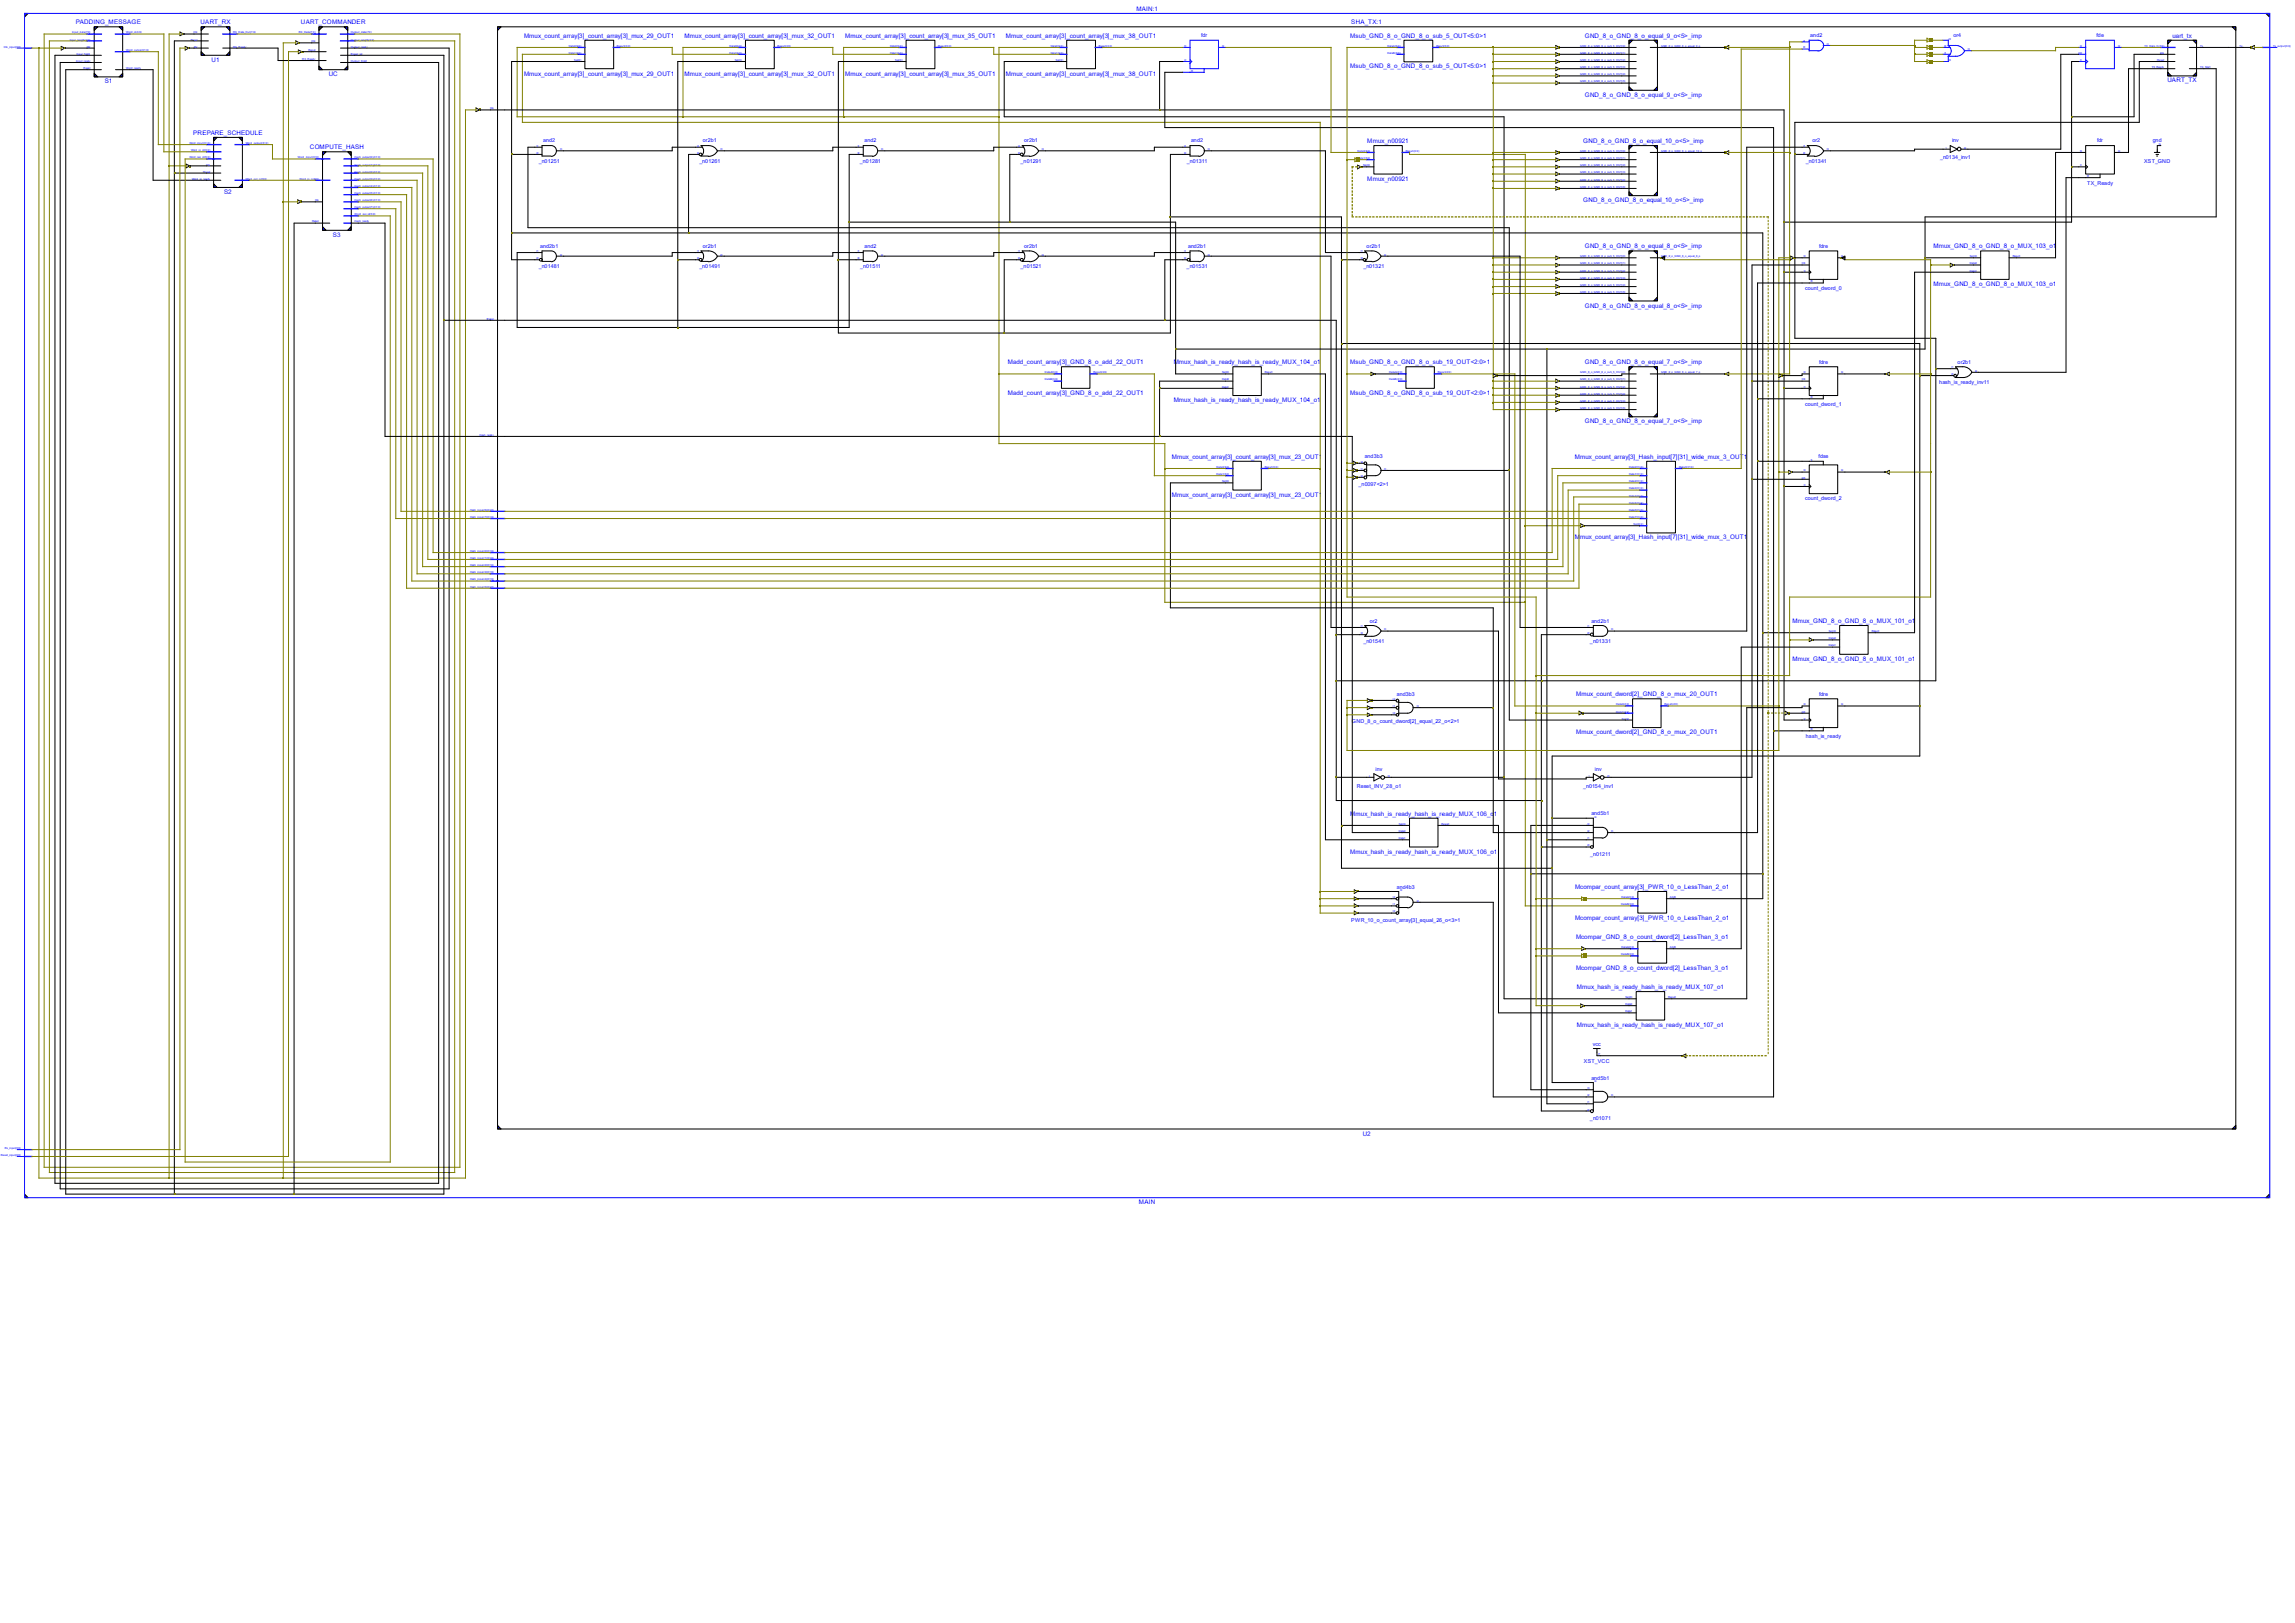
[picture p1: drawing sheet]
<svg xmlns="http://www.w3.org/2000/svg" width="297mm" height="210mm" viewBox="0 0 297 210" stroke-linecap="round" stroke-linejoin="round" font-family="sans-serif">
<defs><g id="words">
<g font-size=".8" fill="#00f">
<text x="9.8" y="3.1">PADDING_MESSAGE</text>
<text x="26" y="3.1">UART_RX</text>
<text x="38.9" y="3.1">UART_COMMANDER</text>
<text x="67.8" y="4.9">Mmux_count_array[3]_count_array[3]_mux_29_OUT1</text>
<text x="88.6" y="4.9">Mmux_count_array[3]_count_array[3]_mux_32_OUT1</text>
<text x="109.4" y="4.9">Mmux_count_array[3]_count_array[3]_mux_35_OUT1</text>
<text x="130.2" y="4.9">Mmux_count_array[3]_count_array[3]_mux_38_OUT1</text>
<text x="147.1" y="1.4">MAIN:1</text>
<text x="174.8" y="4.9">Msub_GND_8_o_GND_8_o_sub_5_OUT&lt;5:0&gt;1</text>
<text x="174.9" y="3.1">SHA_TX:1</text>
<text x="205.1" y="4.9">GND_8_o_GND_8_o_equal_9_o&lt;5&gt;_imp</text>
<text x="281.2" y="4.9">uart_tx</text>
<text x="13.5" y="10.8">S1</text>
<text x="27.4" y="8">U1</text>
<text x="42.5" y="9.9">UC</text>
<text x="67.8" y="9.8">Mmux_count_array[3]_count_array[3]_mux_29_OUT1</text>
<text x="88.6" y="9.8">Mmux_count_array[3]_count_array[3]_mux_32_OUT1</text>
<text x="109.4" y="9.8">Mmux_count_array[3]_count_array[3]_mux_35_OUT1</text>
<text x="130.2" y="9.8">Mmux_count_array[3]_count_array[3]_mux_38_OUT1</text>
<text x="174.8" y="8.8">Msub_GND_8_o_GND_8_o_sub_5_OUT&lt;5:0&gt;1</text>
<text x="280.5" y="10.7">UART_TX</text>
<text x="25" y="17.5">PREPARE_SCHEDULE</text>
<text x="205.1" y="12.5">GND_8_o_GND_8_o_equal_9_o&lt;5&gt;_imp</text>
<text x="40.1" y="19.3">COMPUTE_HASH</text>
<text x="177" y="18.5">Mmux_n00921</text>
<text x="177" y="23.4">Mmux_n00921</text>
<text x="204.9" y="18.5">GND_8_o_GND_8_o_equal_10_o&lt;5&gt;_imp</text>
<text x="29" y="25.1">S2</text>
<text x="204.9" y="26.2">GND_8_o_GND_8_o_equal_10_o&lt;5&gt;_imp</text>
<text x="43.1" y="30.6">S3</text>
<text x="205.1" y="32.1">GND_8_o_GND_8_o_equal_8_o&lt;5&gt;_imp</text>
<text x="250.2" y="32.1">Mmux_GND_8_o_GND_8_o_MUX_103_o1</text>
<text x="205.1" y="39.8">GND_8_o_GND_8_o_equal_8_o&lt;5&gt;_imp</text>
<text x="250.2" y="37">Mmux_GND_8_o_GND_8_o_MUX_103_o1</text>
<text x="130.4" y="47.2">Madd_count_array[3]_GND_8_o_add_22_OUT1</text>
<text x="151.9" y="47.2">Mmux_hash_is_ready_hash_is_ready_MUX_104_o1</text>
<text x="174.8" y="47.2">Msub_GND_8_o_GND_8_o_sub_19_OUT&lt;2:0&gt;1</text>
<text x="205.1" y="47.2">GND_8_o_GND_8_o_equal_7_o&lt;5&gt;_imp</text>
<text x="130.4" y="51.1">Madd_count_array[3]_GND_8_o_add_22_OUT1</text>
<text x="151.9" y="52">Mmux_hash_is_ready_hash_is_ready_MUX_104_o1</text>
<text x="174.8" y="51.1">Msub_GND_8_o_GND_8_o_sub_19_OUT&lt;2:0&gt;1</text>
<text x="151.6" y="59.4">Mmux_count_array[3]_count_array[3]_mux_23_OUT1</text>
<text x="203.8" y="59.4">Mmux_count_array[3]_Hash_input[7][31]_wide_mux_3_OUT1</text>
<text x="205.1" y="54.8">GND_8_o_GND_8_o_equal_7_o&lt;5&gt;_imp</text>
<text x="151.6" y="64.3">Mmux_count_array[3]_count_array[3]_mux_23_OUT1</text>
<text x="203.8" y="69.8">Mmux_count_array[3]_Hash_input[7][31]_wide_mux_3_OUT1</text>
<text x="232" y="80.6">Mmux_GND_8_o_GND_8_o_MUX_101_o1</text>
<text x="232" y="85.5">Mmux_GND_8_o_GND_8_o_MUX_101_o1</text>
<text x="204" y="90.1">Mmux_count_dword[2]_GND_8_o_mux_20_OUT1</text>
<text x="204" y="95">Mmux_count_dword[2]_GND_8_o_mux_20_OUT1</text>
<text x="174.8" y="105.6">Mmux_hash_is_ready_hash_is_ready_MUX_106_o1</text>
<text x="174.8" y="110.4">Mmux_hash_is_ready_hash_is_ready_MUX_106_o1</text>
<text x="203.8" y="115.1">Mcompar_count_array[3]_PWR_10_o_LessThan_2_o1</text>
<text x="203.8" y="119">Mcompar_count_array[3]_PWR_10_o_LessThan_2_o1</text>
<text x="204" y="121.5">Mcompar_GND_8_o_count_dword[2]_LessThan_3_o1</text>
<text x="204" y="125.5">Mcompar_GND_8_o_count_dword[2]_LessThan_3_o1</text>
<text x="204.1" y="128">Mmux_hash_is_ready_hash_is_ready_MUX_107_o1</text>
<text x="204.1" y="132.8">Mmux_hash_is_ready_hash_is_ready_MUX_107_o1</text>
<text x="176.4" y="146.9">U2</text>
<text x="147.4" y="155.8">MAIN</text>
</g>
<g font-size=".7" fill="#00f">
<text x="155.4" y="4.8">fdr</text>
<text x="234.3" y="4.8">and2</text>
<text x="252.8" y="4.8">or4</text>
<text x="271.3" y="4.8">fde</text>
<text x="69.7" y="21.1">_n01251</text>
<text x="70.3" y="18.4">and2</text>
<text x="90.5" y="21.1">_n01261</text>
<text x="91" y="18.4">or2b1</text>
<text x="111.3" y="21.1">_n01281</text>
<text x="111.9" y="18.4">and2</text>
<text x="132.1" y="21.1">_n01291</text>
<text x="132.5" y="18.4">or2b1</text>
<text x="153.6" y="21.1">_n01311</text>
<text x="154.1" y="18.4">and2</text>
<text x="233.7" y="21.1">_n01341</text>
<text x="234.6" y="18.4">or2</text>
<text x="251.1" y="20.6">_n0134_inv1</text>
<text x="252.6" y="18.4">inv</text>
<text x="270.1" y="23.9">TX_Ready</text>
<text x="271.4" y="18.4">fdr</text>
<text x="277.5" y="21.1">XST_GND</text>
<text x="278.6" y="18.4">gnd</text>
<text x="69.7" y="34.7">_n01481</text>
<text x="69.9" y="32">and2b1</text>
<text x="90.5" y="34.7">_n01491</text>
<text x="91" y="32">or2b1</text>
<text x="111.3" y="34.7">_n01511</text>
<text x="111.9" y="32">and2</text>
<text x="132.1" y="34.7">_n01521</text>
<text x="132.5" y="32">or2b1</text>
<text x="153.5" y="34.7">_n01531</text>
<text x="153.8" y="32">and2b1</text>
<text x="176.4" y="34.7">_n01321</text>
<text x="176.9" y="32">or2b1</text>
<text x="235.4" y="32">fdre</text>
<text x="233.6" y="37.5">count_dword_0</text>
<text x="235.4" y="47.1">fdre</text>
<text x="253.3" y="47.1">or2b1</text>
<text x="233.6" y="52.5">count_dword_1</text>
<text x="251" y="49.7">hash_is_ready_inv11</text>
<text x="176.6" y="59.3">and3b3</text>
<text x="235.3" y="59.3">fdse</text>
<text x="175.8" y="62.9">_n0097&lt;2&gt;1</text>
<text x="233.6" y="64.7">count_dword_2</text>
<text x="176.4" y="83.2">_n01541</text>
<text x="177.3" y="80.6">or2</text>
<text x="205.7" y="83.2">_n01331</text>
<text x="206" y="80.6">and2b1</text>
<text x="175" y="93.6">GND_8_o_count_dword[2]_equal_22_o&lt;2&gt;1</text>
<text x="180.8" y="90">and3b3</text>
<text x="233.7" y="95.5">hash_is_ready</text>
<text x="235.4" y="90">fdre</text>
<text x="175.6" y="101.9">Reset_INV_28_o1</text>
<text x="178" y="99.7">inv</text>
<text x="204.9" y="101.9">_n0154_inv1</text>
<text x="206.4" y="99.7">inv</text>
<text x="206" y="105.5">and5b1</text>
<text x="205.8" y="110.7">_n01211</text>
<text x="174.9" y="119.3">PWR_10_o_count_array[3]_equal_26_o&lt;3&gt;1</text>
<text x="180.8" y="115">and4b3</text>
<text x="205" y="137.5">XST_VCC</text>
<text x="206.1" y="135.3">vcc</text>
<text x="206" y="139.7">and5b1</text>
<text x="205.7" y="144.9">_n01071</text>
</g>
<g font-size=".3" fill="#00f">
<text x="9" y="5.2">Input_length(3:0)</text>
<text x="9.4" y="4.3">Input_data(7:0)</text>
<text x="16.3" y="4.3">Word_id(3:0)</text>
<text x="24.7" y="5.2">Reset</text>
<text x="25.1" y="4.3">Clk</text>
<text x="30.2" y="4.3">RX_Data_Out(7:0)</text>
<text x="38.7" y="4.3">RX_Data(7:0)</text>
<text x="40.3" y="5.5">Clk</text>
<text x="45.4" y="4.3">Output_data(7:0)</text>
<text x="45.4" y="5.2">Output_length(3:0)</text>
<text x="233.4" y="5.4">I1</text>
<text x="236.4" y="5.8">O</text>
<text x="252.2" y="5.1">I3</text>
<text x=".5" y="6.2">Clk_input(0:0)</text>
<text x="9.9" y="8">Input_ready</text>
<text x="9.9" y="7.1">Input_finish</text>
<text x="10.8" y="8.9">Reset</text>
<text x="11.2" y="6.2">Clk</text>
<text x="16.3" y="6.6">Word_output(31:0)</text>
<text x="16.3" y="8.9">Word_ready</text>
<text x="25.1" y="6.2">Rx</text>
<text x="30.2" y="6.2">RX_Ready</text>
<text x="39.1" y="7.8">RX_Ready</text>
<text x="39.9" y="6.6">Reset</text>
<text x="45.4" y="6.2">Output_ready</text>
<text x="45.4" y="7.1">Reset_all</text>
<text x="45.4" y="8">Output_finish</text>
<text x="73.6" y="6.1">Data0(3:0)</text>
<text x="73.6" y="7">Data1(3:0)</text>
<text x="74.3" y="7.9">Sel(0)</text>
<text x="79.8" y="6.1">Result(3:0)</text>
<text x="94.4" y="6.1">Data0(3:0)</text>
<text x="94.4" y="7">Data1(3:0)</text>
<text x="95.1" y="7.9">Sel(0)</text>
<text x="100.6" y="6.1">Result(3:0)</text>
<text x="115.2" y="6.1">Data0(3:0)</text>
<text x="115.2" y="7">Data1(3:0)</text>
<text x="115.9" y="7.9">Sel(0)</text>
<text x="121.4" y="6.1">Result(3:0)</text>
<text x="136" y="6.1">Data0(3:0)</text>
<text x="136" y="7">Data1(3:0)</text>
<text x="136.7" y="7.9">Sel(0)</text>
<text x="142.2" y="6.1">Result(3:0)</text>
<text x="153.3" y="7.9">C</text>
<text x="153.3" y="6.1">D</text>
<text x="154.2" y="9.3">R</text>
<text x="158.2" y="6.1">Q</text>
<text x="179.6" y="6.1">DataA(5:0)</text>
<text x="179.6" y="7">DataB(5:0)</text>
<text x="185.9" y="6.1">Result(5:0)</text>
<text x="204.5" y="6.1">GND_8_o_GND_8_o_sub_5_OUT(0)</text>
<text x="204.5" y="7">GND_8_o_GND_8_o_sub_5_OUT(1)</text>
<text x="204.5" y="7.9">GND_8_o_GND_8_o_sub_5_OUT(2)</text>
<text x="204.5" y="8.8">GND_8_o_GND_8_o_sub_5_OUT(3)</text>
<text x="204.5" y="9.7">GND_8_o_GND_8_o_sub_5_OUT(4)</text>
<text x="204.5" y="10.7">GND_8_o_GND_8_o_sub_5_OUT(5)</text>
<text x="215" y="6.1">GND_8_o_GND_8_o_equal_9_o</text>
<text x="233.4" y="6.3">I0</text>
<text x="251.6" y="7">I1</text>
<text x="251.6" y="6.1">I2</text>
<text x="252.2" y="7.9">I0</text>
<text x="254.7" y="6.5">O</text>
<text x="269" y="7">CE</text>
<text x="269.2" y="7.9">C</text>
<text x="269.2" y="6.1">D</text>
<text x="274.1" y="6.1">Q</text>
<text x="277.5" y="6.1">TX_Data_In(7:0)</text>
<text x="278.5" y="8.8">TX_Ready</text>
<text x="279.2" y="7.9">Reset</text>
<text x="279.6" y="7">Clk</text>
<text x="284.7" y="6.1">Tx</text>
<text x="284.7" y="8.8">TX_Start</text>
<text x="289.8" y="6.1">Tx</text>
<text x="294.2" y="6.1">Tx_output(0:0)</text>
<text x="63.4" y="14.1">Clk</text>
<text x="24.5" y="18.6">Word_input(31:0)</text>
<text x="24.5" y="20.5">Word_req_id(5:0)</text>
<text x="24.7" y="19.6">Word_in_id(3:0)</text>
<text x="24.8" y="23.2">Word_in_ready</text>
<text x="26.3" y="22.4">Reset</text>
<text x="26.7" y="21.4">Clk</text>
<text x="31.8" y="18.6">Word_output(31:0)</text>
<text x="31.8" y="23.2">Word_out_nr(6:0)</text>
<text x="38.6" y="20.5">Word_input(31:0)</text>
<text x="38.8" y="23.2">Word_in_nr(6:0)</text>
<text x="45.9" y="20.5">Hash_output(0)(31:0)</text>
<text x="45.9" y="21.4">Hash_output(1)(31:0)</text>
<text x="45.9" y="22.4">Hash_output(2)(31:0)</text>
<text x="45.9" y="23.2">Hash_output(3)(31:0)</text>
<text x="69.4" y="19.9">I0</text>
<text x="69.4" y="19">I1</text>
<text x="72.5" y="19.4">O</text>
<text x="90.2" y="19.9">I0</text>
<text x="90.2" y="19">I1</text>
<text x="93.3" y="19.4">O</text>
<text x="111" y="19.9">I0</text>
<text x="111" y="19">I1</text>
<text x="114" y="19.4">O</text>
<text x="131.8" y="19.9">I0</text>
<text x="131.8" y="19">I1</text>
<text x="134.8" y="19.4">O</text>
<text x="153.2" y="19.9">I0</text>
<text x="153.2" y="19">I1</text>
<text x="156.3" y="19.4">O</text>
<text x="175.7" y="19.7">Data0(3:0)</text>
<text x="175.7" y="20.6">Data1(3:0)</text>
<text x="176.4" y="21.5">Sel(0)</text>
<text x="181.9" y="19.7">Result(3:0)</text>
<text x="204.5" y="19.7">GND_8_o_GND_8_o_sub_5_OUT(0)</text>
<text x="204.5" y="20.6">GND_8_o_GND_8_o_sub_5_OUT(1)</text>
<text x="204.5" y="21.5">GND_8_o_GND_8_o_sub_5_OUT(2)</text>
<text x="204.5" y="22.4">GND_8_o_GND_8_o_sub_5_OUT(3)</text>
<text x="204.5" y="23.4">GND_8_o_GND_8_o_sub_5_OUT(4)</text>
<text x="215" y="19.7">GND_8_o_GND_8_o_equal_10_o</text>
<text x="233.4" y="19.9">I0</text>
<text x="233.4" y="19">I1</text>
<text x="236.4" y="19.4">O</text>
<text x="251.8" y="19.2">I</text>
<text x="254.2" y="19.2">O</text>
<text x="269.2" y="21.5">C</text>
<text x="269.2" y="19.7">D</text>
<text x="270.1" y="22.9">R</text>
<text x="274.1" y="19.7">Q</text>
<text x="279.4" y="18.8">G</text>
<text x="40.4" y="28.8">Reset</text>
<text x="40.8" y="26">Clk</text>
<text x="45.9" y="24.2">Hash_output(4)(31:0)</text>
<text x="45.9" y="25.1">Hash_output(5)(31:0)</text>
<text x="45.9" y="26">Hash_output(6)(31:0)</text>
<text x="45.9" y="27">Hash_output(7)(31:0)</text>
<text x="45.9" y="27.9">Word_req_id(5:0)</text>
<text x="45.9" y="28.8">Hash_ready</text>
<text x="204.5" y="24.3">GND_8_o_GND_8_o_sub_5_OUT(5)</text>
<text x="69.4" y="33.5">I0</text>
<text x="69.4" y="32.6">I1</text>
<text x="72.5" y="33.1">O</text>
<text x="90.2" y="33.5">I0</text>
<text x="90.2" y="32.6">I1</text>
<text x="93.3" y="33.1">O</text>
<text x="111" y="33.5">I0</text>
<text x="111" y="32.6">I1</text>
<text x="114" y="33.1">O</text>
<text x="131.8" y="33.5">I0</text>
<text x="131.8" y="32.6">I1</text>
<text x="134.8" y="33.1">O</text>
<text x="153.2" y="33.5">I0</text>
<text x="153.2" y="32.6">I1</text>
<text x="156.3" y="33.1">O</text>
<text x="176.1" y="33.5">I0</text>
<text x="176.1" y="32.6">I1</text>
<text x="179.2" y="33.1">O</text>
<text x="204.5" y="33.3">GND_8_o_GND_8_o_sub_5_OUT(0)</text>
<text x="204.5" y="34.2">GND_8_o_GND_8_o_sub_5_OUT(1)</text>
<text x="204.5" y="35.1">GND_8_o_GND_8_o_sub_5_OUT(2)</text>
<text x="215" y="33.3">GND_8_o_GND_8_o_equal_8_o</text>
<text x="233.2" y="34.2">CE</text>
<text x="233.4" y="35.1">C</text>
<text x="233.4" y="33.3">D</text>
<text x="238.3" y="33.3">Q</text>
<text x="254.9" y="33.3">Sel(0)</text>
<text x="254.9" y="34.2">Data0</text>
<text x="254.9" y="35.1">Data1</text>
<text x="260.5" y="33.3">Result</text>
<text x="63" y="41.4">Reset</text>
<text x="204.5" y="36.1">GND_8_o_GND_8_o_sub_5_OUT(3)</text>
<text x="204.5" y="37">GND_8_o_GND_8_o_sub_5_OUT(4)</text>
<text x="204.5" y="37.9">GND_8_o_GND_8_o_sub_5_OUT(5)</text>
<text x="234.4" y="36.5">R</text>
<text x="252.6" y="47.6">I1</text>
<text x="135.2" y="48.3">DataA(3:0)</text>
<text x="135.2" y="49.2">DataB(3:0)</text>
<text x="141.5" y="48.3">Result(3:0)</text>
<text x="158.2" y="48.3">Sel(0)</text>
<text x="158.2" y="49.2">Data0</text>
<text x="158.2" y="50.2">Data1</text>
<text x="163.7" y="48.3">Result</text>
<text x="179.8" y="48.3">DataA(2:0)</text>
<text x="179.8" y="49.2">DataB(2:0)</text>
<text x="186.1" y="48.3">Result(2:0)</text>
<text x="204.5" y="48.3">GND_8_o_GND_8_o_sub_5_OUT(0)</text>
<text x="204.5" y="49.2">GND_8_o_GND_8_o_sub_5_OUT(1)</text>
<text x="204.5" y="50.2">GND_8_o_GND_8_o_sub_5_OUT(2)</text>
<text x="204.5" y="51.1">GND_8_o_GND_8_o_sub_5_OUT(3)</text>
<text x="204.5" y="52">GND_8_o_GND_8_o_sub_5_OUT(4)</text>
<text x="204.5" y="52.9">GND_8_o_GND_8_o_sub_5_OUT(5)</text>
<text x="215" y="48.3">GND_8_o_GND_8_o_equal_7_o</text>
<text x="233.2" y="49.2">CE</text>
<text x="233.4" y="50.2">C</text>
<text x="233.4" y="48.3">D</text>
<text x="234.4" y="51.6">R</text>
<text x="238.3" y="48.3">Q</text>
<text x="252.6" y="48.6">I0</text>
<text x="255.6" y="48.1">O</text>
<text x="62.1" y="56.4">Hash_ready</text>
<text x="176.1" y="59.9">I2</text>
<text x="234.4" y="59.6">S</text>
<text x="157.4" y="60.5">Data0(3:0)</text>
<text x="157.4" y="61.5">Data1(3:0)</text>
<text x="158.2" y="62.4">Sel(0)</text>
<text x="163.7" y="60.5">Result(3:0)</text>
<text x="176.1" y="61.7">I0</text>
<text x="176.1" y="60.8">I1</text>
<text x="179.2" y="60.8">O</text>
<text x="210.8" y="60.5">Data0(31:0)</text>
<text x="210.8" y="61.5">Data1(31:0)</text>
<text x="210.8" y="62.4">Data2(31:0)</text>
<text x="210.8" y="63.3">Data3(31:0)</text>
<text x="210.8" y="64.3">Data4(31:0)</text>
<text x="210.8" y="65.2">Data5(31:0)</text>
<text x="217.3" y="60.5">Result(31:0)</text>
<text x="233.2" y="61.9">CE</text>
<text x="233.4" y="62.9">C</text>
<text x="233.4" y="61">D</text>
<text x="238.3" y="61">Q</text>
<text x="60.8" y="71.4">Hash_input(0)(31:0)</text>
<text x="60.8" y="66.1">Hash_input(6)(31:0)</text>
<text x="60.8" y="67">Hash_input(7)(31:0)</text>
<text x="210.8" y="66.1">Data6(31:0)</text>
<text x="210.8" y="67">Data7(31:0)</text>
<text x="211.4" y="67.9">Sel(0:2)</text>
<text x="60.8" y="72.3">Hash_input(1)(31:0)</text>
<text x="60.8" y="73.3">Hash_input(2)(31:0)</text>
<text x="60.8" y="74.2">Hash_input(3)(31:0)</text>
<text x="60.8" y="75.1">Hash_input(4)(31:0)</text>
<text x="60.8" y="76">Hash_input(5)(31:0)</text>
<text x="176.1" y="82">I0</text>
<text x="176.1" y="81.1">I1</text>
<text x="179.2" y="81.6">O</text>
<text x="205.4" y="82">I0</text>
<text x="205.4" y="81.1">I1</text>
<text x="208.5" y="81.6">O</text>
<text x="236.7" y="81.8">Sel(0)</text>
<text x="236.7" y="82.7">Data0</text>
<text x="236.7" y="83.7">Data1</text>
<text x="242.2" y="81.8">Result</text>
<text x="180.3" y="92.4">I0</text>
<text x="180.3" y="91.5">I1</text>
<text x="180.3" y="90.6">I2</text>
<text x="183.3" y="91.5">O</text>
<text x="209.2" y="91.3">Data0(2:0)</text>
<text x="209.2" y="92.2">Data1(2:0)</text>
<text x="209.9" y="93.1">Sel(0)</text>
<text x="215.4" y="91.3">Result(2:0)</text>
<text x="233.2" y="92.2">CE</text>
<text x="233.4" y="93.1">C</text>
<text x="233.4" y="91.3">D</text>
<text x="234.4" y="94.5">R</text>
<text x="238.3" y="91.3">Q</text>
<text x="177.2" y="100.5">I</text>
<text x="179.6" y="100.5">O</text>
<text x="205.6" y="100.5">I</text>
<text x="208" y="100.5">O</text>
<text x="181" y="106.8">Sel(0)</text>
<text x="181" y="107.7">Data0</text>
<text x="186.6" y="106.8">Result</text>
<text x="205.4" y="107.7">I2</text>
<text x="205.4" y="106.8">I3</text>
<text x="206.4" y="105.8">I4</text>
<text x="208.5" y="107.7">O</text>
<text x="181" y="108.6">Data1</text>
<text x="205.4" y="109.5">I0</text>
<text x="205.4" y="108.6">I1</text>
<text x="180.3" y="118.1">I0</text>
<text x="180.3" y="117.1">I1</text>
<text x="180.3" y="116.2">I2</text>
<text x="181.2" y="115.3">I3</text>
<text x="183.3" y="116.7">O</text>
<text x="209.8" y="117.1">DataB(3:0)</text>
<text x="209.8" y="116.2">DataA(3:0)</text>
<text x="216.1" y="116.2">AGB</text>
<text x="209.8" y="123.6">DataB(2:0)</text>
<text x="209.8" y="122.7">DataA(2:0)</text>
<text x="216.1" y="122.7">AGB</text>
<text x="210.4" y="129.2">Sel(0)</text>
<text x="210.4" y="130.1">Data0</text>
<text x="210.4" y="131">Data1</text>
<text x="215.9" y="129.2">Result</text>
<text x="206.9" y="136.5">P</text>
<text x="205.4" y="143.7">I0</text>
<text x="205.4" y="142.8">I1</text>
<text x="205.4" y="141.9">I2</text>
<text x="205.4" y="140.9">I3</text>
<text x="206.4" y="140">I4</text>
<text x="208.5" y="141.9">O</text>
<text x=".1" y="149.6">Reset_input(0:0)</text>
<text x=".6" y="148.7">Rx_input(0:0)</text>
</g>
</g></defs>
<path d="M3.2 1.7h.4l-.4 .5z" fill="#00f"/>
<path d="M3.2 1.7h.4l-.4 .5z" fill="none" stroke="#000" stroke-width=".13"/>
<path d="M293.2 1.7h.5v.5z" fill="#00f"/>
<path d="M293.2 1.7h.5v.5z" fill="none" stroke="#000" stroke-width=".13"/>
<path d="M3.2 154.5l.4 .5h-.4z" fill="#00f"/>
<path d="M3.2 154.5l.4 .5h-.4z" fill="none" stroke="#000" stroke-width=".13"/>
<path d="M293.2 155l.5-.5v.5z" fill="#00f"/>
<path d="M293.2 155l.5-.5v.5z" fill="none" stroke="#000" stroke-width=".13"/>
<path d="M12.2 3.5h.5l-.5 .4z" fill="#00f"/>
<path d="M12.2 3.5h.5l-.5 .4z" fill="none" stroke="#000" stroke-width=".13"/>
<path d="M15.4 3.5h.5v.4z" fill="#00f"/>
<path d="M15.4 3.5h.5v.4z" fill="none" stroke="#000" stroke-width=".13"/>
<path d="M12.2 9.5l.5 .4h-.5z" fill="#00f"/>
<path d="M12.2 9.5l.5 .4h-.5z" fill="none" stroke="#000" stroke-width=".13"/>
<path d="M15.4 9.9l.5-.4v.4z" fill="#00f"/>
<path d="M11.3 8.1h1.8M11.3 7.2h1.8M11.3 9h1.8M11.3 6.2h.9M12.2 3.5h3.7v6.4h-3.7zM14.9 9h1.9M15.4 9.9l.5-.4v.4z" fill="none" stroke="#000" stroke-width=".13"/>
<path d="M11.3 4.4h1.8M11.3 5.3h1.8M14.9 4.4h1.9M14.9 6.7h1.9" fill="none" stroke="#00f" stroke-width=".17"/>
<path d="M26 3.5h.5l-.5 .4z" fill="#00f"/>
<path d="M26 3.5h.5l-.5 .4z" fill="none" stroke="#000" stroke-width=".13"/>
<path d="M29.3 3.5h.4v.4z" fill="#00f"/>
<path d="M29.3 3.5h.4v.4z" fill="none" stroke="#000" stroke-width=".13"/>
<path d="M26 6.7l.5 .5h-.5z" fill="#00f"/>
<path d="M26 6.7l.5 .5h-.5z" fill="none" stroke="#000" stroke-width=".13"/>
<path d="M29.7 6.7v.5h-.4z" fill="#00f"/>
<path d="M25.1 4.4h1.9M25.1 5.3h1.9M25.1 6.2h1.9M26 3.5h3.8v3.7h-3.8zM28.8 6.2h1.8M29.7 6.7v.5h-.4z" fill="none" stroke="#000" stroke-width=".13"/>
<path d="M28.8 4.4h1.8" fill="none" stroke="#00f" stroke-width=".17"/>
<path d="M27.6 17.8h.5l-.5 .4z" fill="#00f"/>
<path d="M27.6 17.8h.5l-.5 .4z" fill="none" stroke="#000" stroke-width=".13"/>
<path d="M30.9 17.8h.5v.4z" fill="#00f"/>
<path d="M30.9 17.8h.5v.4z" fill="none" stroke="#000" stroke-width=".13"/>
<path d="M27.6 23.8l.5 .5h-.5z" fill="#00f"/>
<path d="M27.6 23.8l.5 .5h-.5z" fill="none" stroke="#000" stroke-width=".13"/>
<path d="M31.4 23.8v.5h-.5z" fill="#00f"/>
<path d="M27.6 17.8h3.8v6.5h-3.8zM26.8 21.5h1.8M26.8 23.3h1.8M26.8 22.4h1.8M31.4 23.8v.5h-.5z" fill="none" stroke="#000" stroke-width=".13"/>
<path d="M26.8 18.7h1.8M26.8 19.6h1.8M30.4 18.7h1.9M26.8 20.6h1.8M30.4 23.3h1.9" fill="none" stroke="#00f" stroke-width=".17"/>
<path d="M41.3 3.5h.4l-.4 .4z" fill="#00f"/>
<path d="M41.3 3.5h.4l-.4 .4z" fill="none" stroke="#000" stroke-width=".13"/>
<path d="M44.5 3.5h.5v.4z" fill="#00f"/>
<path d="M44.5 3.5h.5v.4z" fill="none" stroke="#000" stroke-width=".13"/>
<path d="M41.3 8.6l.4 .4h-.4z" fill="#00f"/>
<path d="M41.3 8.6l.4 .4h-.4z" fill="none" stroke="#000" stroke-width=".13"/>
<path d="M45 8.6v.4h-.5z" fill="#00f"/>
<path d="M40.3 7.8h1.9M40.3 6.7h1.9M40.3 5.5h1M41.3 3.5h3.7v5.5h-3.7zM44.1 6.2h1.8M44.1 8.1h1.8M44.1 7.2h1.8M45 8.6v.4h-.5z" fill="none" stroke="#000" stroke-width=".13"/>
<path d="M40.3 4.4h1.9M44.1 4.4h1.8M44.1 5.3h1.8" fill="none" stroke="#00f" stroke-width=".17"/>
<path d="M41.7 19.6h.5l-.5 .5z" fill="#00f"/>
<path d="M41.7 19.6h.5l-.5 .5z" fill="none" stroke="#000" stroke-width=".13"/>
<path d="M45 19.6h.4v.5z" fill="#00f"/>
<path d="M45 19.6h.4v.5z" fill="none" stroke="#000" stroke-width=".13"/>
<path d="M41.7 29.3l.5 .5h-.5z" fill="#00f"/>
<path d="M41.7 29.3l.5 .5h-.5z" fill="none" stroke="#000" stroke-width=".13"/>
<path d="M45.4 29.3v.5h-.4z" fill="#00f"/>
<path d="M41.7 19.6h3.8v10.2h-3.8zM40.8 28.9h1.9M40.8 26.1h.9M45.4 29.3v.5h-.4zM45.4 28.9h1" fill="none" stroke="#000" stroke-width=".13"/>
<path d="M40.8 20.6h1.9M40.8 23.3h1.9M44.5 20.6h1.9M44.5 23.3h1.9M44.5 27.9h1.9M44.5 21.5h1.9M44.5 22.4h1.9M44.5 24.3h1.9M44.5 25.2h1.9M44.5 26.1h1.9M44.5 27h1.9M44.5 28.9h.9" fill="none" stroke="#00f" stroke-width=".17"/>
<path d="M64.4 3.5h.5l-.5 .4z" fill="#00f"/>
<path d="M64.4 3.5h.5l-.5 .4z" fill="none" stroke="#000" stroke-width=".13"/>
<path d="M288.9 3.5h.4v.4z" fill="#00f"/>
<path d="M288.9 3.5h.4v.4z" fill="none" stroke="#000" stroke-width=".13"/>
<path d="M64.4 145.6l.5 .5h-.5z" fill="#00f"/>
<path d="M64.4 145.6l.5 .5h-.5z" fill="none" stroke="#000" stroke-width=".13"/>
<path d="M288.9 146.1l.4-.5v.5z" fill="#00f"/>
<g fill="none" stroke="#000" stroke-width=".13">
<path d="M69.2 20h.9M69.2 19h.9M71.3 18.8h-1.2v1.4h1.2M71.3 18.8a.7 .7 0 0 1 .7 .7 .7 .7 0 0 1-.7 .7M72 19.5h.9M74.8 8h.9M75.7 5.2h3.7v3.7h-3.7zM90 20h.5M90 19h.9M90.5 19.9h.3v.2h-.3zM92.8 19.5h.9M92.8 19.5a1.27 1.27 0 0 0-1.1-.7h-1a.85 .85 0 0 1 0 1.4h1"/>
<path d="M92.8 19.6a1.31 1.31 0 0 1-1.1 .6M95.5 8h1M96.5 5.2h3.7v3.7h-3.7zM110.8 20h.9M110.8 19h.9M113.6 19.5h.9M116.3 8h1M117.3 5.2h3.7v3.7h-3.7zM131.6 20h.4M131.6 19h.9M132.1 19.9h.3v.2h-.3zM134.4 19.5h.9"/>
<path d="M134.4 19.5a1.27 1.27 0 0 0-1.2-.7h-.9a.85 .85 0 0 1 0 1.4h.9M134.4 19.6a1.31 1.31 0 0 1-1.2 .6M137.1 8h.9M138 5.2h3.8v3.7h-3.8zM153.1 20h.9M153.1 19h.9M155.8 19.5h1M177.8 18.8h3.7v3.7h-3.7zM181.7 5.2h3.7v2.8h-3.7zM69.2 32.7h.9M69.2 33.6h.6M69.9 33.5h.2v.2h-.2z"/>
<path d="M71.3 32.5h-1.2v1.3h1.2M71.3 32.5a.7 .7 0 0 1 .7 .7 .7 .7 0 0 1-.7 .7M72 33.1h.9M90 32.7h.9M90 33.6h.5M90.5 33.5h.3v.2h-.3zM92.8 33.1h.9M92.8 33.1a1.27 1.27 0 0 0-1.1-.6h-1a.85 .85 0 0 1 0 1.3h1M92.8 33.2a1.31 1.31 0 0 1-1.1 .7M110.8 32.7h.9M110.8 33.6h.9M112.9 20.2h-1.2v-1.4h1.2a.7 .7 0 0 1 .7 .7 .7 .7 0 0 1-.7 .7"/>
<path d="M112.9 33.8h-1.2v-1.3h1.2a.7 .7 0 0 1 .7 .7 .7 .7 0 0 1-.7 .7M113.6 33.1h.9M131.6 32.7h.9M131.6 33.6h.4M132.1 33.5h.3v.2h-.3zM134.4 33.1h.9M134.4 33.1a1.27 1.27 0 0 0-1.2-.6h-.9a.85 .85 0 0 1 0 1.3h.9M134.4 33.2a1.31 1.31 0 0 1-1.2 .7M153.1 32.7h.9M153.1 33.6h.5M153.7 33.5h.3v.2h-.3zM155.2 20.2h-1.2v-1.4h1.2a.7 .7 0 0 1 .7 .7 .7 .7 0 0 1-.7 .7"/>
<path d="M155.2 33.8h-1.2v-1.3h1.2a.7 .7 0 0 1 .7 .7 .7 .7 0 0 1-.7 .7M155.8 33.1h1M175.9 32.7h1M175.9 33.6h.5M176.9 21.6h.9M178.7 33.1h.9M178.7 33.1a1.24 1.24 0 0 0-1.2-.6h-.9a.79 .79 0 0 1 0 1.3h.9M178.7 33.2a1.28 1.28 0 0 1-1.2 .7M137.4 47.5h3.7v2.7h-3.7zM158.6 48.4h1M158.6 49.3h1M158.6 50.2h1"/>
<path d="M159.6 47.5h3.6v3.7h-3.6zM159.6 59.7h3.6v3.7h-3.6zM163.2 48.4h1M175.9 59.9h.6M176.6 59.8h.2v.3h-.2zM176.9 59.9v1.9M181.9 47.5h3.7v2.7h-3.7zM158.6 62.5h1M175.9 61.8h.6M175.9 60.9h.6M176.6 61.7h.2v.2h-.2zM176.6 60.7h.2v.3h-.2z"/>
<path d="M176.9 60.2h1.1a.7 .7 0 0 1 .7 .7 .7 .7 0 0 1-.7 .7h-1.1M178.7 60.9h.9M175.9 82.1h1M175.9 81.2h1M176.6 81a.79 .79 0 0 1 0 1.3h1a1.23 1.23 0 0 0 1.1-.6M176.6 80.9h1a1.27 1.27 0 0 1 1.1 .7M178.7 81.7h.9M180.1 92.5h.6M180.1 91.6h.6M180.1 90.6h.6M180.7 92.4h.3v.2h-.3zM180.7 91.5h.3v.2h-.3z"/>
<path d="M180.7 90.5h.3v.3h-.3zM181 90.9h1.2a.7 .7 0 0 1 .7 .7 .7 .7 0 0 1-.7 .7h-1.2M181 90.6v1.9M182.9 91.6h.9M176.9 100.6h.9M177.8 100.1l.9 .5-.9 .4zM179.2 100.6h.9M180.1 115.4h.9v2.8M180.1 118.2h.6M180.1 117.2h.6M180.1 116.3h.6M180.7 118h.3v.3h-.3z"/>
<path d="M180.7 116.2h.3v.2h-.3zM181 116.1h1.2a.7 .7 0 0 1 .7 .7 .7 .7 0 0 1-.7 .7M181 117.4h1.2M181.5 106.8h.9M181.5 107.7h.9M181.5 108.7h.9M182.4 105.9h3.7v3.7h-3.7zM182.9 116.8h.9M186.1 106.8h.9M288.9 146.1l.4-.5v.5z"/>
<circle cx="176.6" cy="33.6" r=".17"/>
<circle cx="179" cy="100.6" r=".25"/>
<circle cx="180.8" cy="117.2" r=".17"/>
</g>
<g fill="none" stroke="#00f" stroke-width=".17">
<path d="M74.8 6.1h.9M74.8 7h.9M79.4 6.1h.9M95.5 6.1h1M95.5 7h1M100.2 6.1h.9M116.3 6.1h1M116.3 7h1M120.9 6.1h1M137.1 6.1h.9M137.1 7h.9M141.7 6.1h1"/>
<path d="M176.9 19.7h.9M180.8 6.1h.9M180.8 7h.9M181.5 19.7h.9M185.4 6.1h.9M176.9 20.7h.9M136.4 48.4h1M136.4 49.3h1M141.1 48.4h.9M181 48.4h.9M181 49.3h.9M185.6 48.4h1"/>
<path d="M158.6 60.6h1M158.6 61.6h1M163.2 60.6h1"/>
</g>
<path d="M153.1 8h.9M153.1 6.1h.9M154 5.2h3.7v3.7h-3.7zM154 7.7l.2 .3-.2 .2M155.8 8.9v.5h-2.7M157.7 6.1h.9" fill="none" stroke="#00f" stroke-width=".13"/>
<path d="M210.8 5.2h.5l-.5 .5z" fill="#00f"/>
<path d="M210.8 5.2h.5l-.5 .5z" fill="none" stroke="#000" stroke-width=".13"/>
<path d="M214 5.2h.5v.5z" fill="#00f"/>
<path d="M214 5.2h.5v.5z" fill="none" stroke="#000" stroke-width=".13"/>
<path d="M210.8 11.2l.5 .5h-.5z" fill="#00f"/>
<path d="M210.8 11.2l.5 .5h-.5z" fill="none" stroke="#000" stroke-width=".13"/>
<path d="M214.5 11.2v.5h-.5z" fill="#00f"/>
<path d="M209.9 9.8h1.9M209.9 7h1.9M209.9 8h1.9M209.9 6.1h1.9M209.9 10.8h1.9M209.9 8.9h1.9M210.8 5.2h3.7v6.5h-3.7zM213.6 6.1h1.8M214.5 11.2v.5h-.5z" fill="none" stroke="#000" stroke-width=".13"/>
<path d="M210.8 18.8h.5l-.5 .5z" fill="#00f"/>
<path d="M210.8 18.8h.5l-.5 .5z" fill="none" stroke="#000" stroke-width=".13"/>
<path d="M214 18.8h.5v.5z" fill="#00f"/>
<path d="M214 18.8h.5v.5z" fill="none" stroke="#000" stroke-width=".13"/>
<path d="M210.8 24.8l.5 .5h-.5z" fill="#00f"/>
<path d="M210.8 24.8l.5 .5h-.5z" fill="none" stroke="#000" stroke-width=".13"/>
<path d="M214.5 24.8v.5h-.5z" fill="#00f"/>
<path d="M209.9 19.7h1.9M210.8 18.8h3.7v6.5h-3.7zM213.6 19.7h1.8M209.9 23.5h1.9M209.9 22.5h1.9M209.9 20.7h1.9M209.9 21.6h1.9M209.9 24.4h1.9M214.5 24.8v.5h-.5z" fill="none" stroke="#000" stroke-width=".13"/>
<path d="M210.8 32.5h.5l-.5 .4z" fill="#00f"/>
<path d="M210.8 32.5h.5l-.5 .4z" fill="none" stroke="#000" stroke-width=".13"/>
<path d="M214 32.5h.5v.4z" fill="#00f"/>
<path d="M214 32.5h.5v.4z" fill="none" stroke="#000" stroke-width=".13"/>
<path d="M210.8 38.4l.5 .5h-.5z" fill="#00f"/>
<path d="M210.8 38.4l.5 .5h-.5z" fill="none" stroke="#000" stroke-width=".13"/>
<path d="M214.5 38.4v.5h-.5z" fill="#00f"/>
<path d="M209.9 36.2h1.9M209.9 34.3h1.9M209.9 35.2h1.9M209.9 33.4h1.9M209.9 37.1h1.9M209.9 38h1.9M210.8 32.5h3.7v6.4h-3.7zM213.6 33.4h1.8M214.5 38.4v.5h-.5z" fill="none" stroke="#000" stroke-width=".13"/>
<path d="M210.8 47.5h.5l-.5 .4z" fill="#00f"/>
<path d="M210.8 47.5h.5l-.5 .4z" fill="none" stroke="#000" stroke-width=".13"/>
<path d="M214 47.5h.5v.4z" fill="#00f"/>
<path d="M214 47.5h.5v.4z" fill="none" stroke="#000" stroke-width=".13"/>
<path d="M210.8 53.5l.5 .4h-.5z" fill="#00f"/>
<path d="M210.8 53.5l.5 .4h-.5z" fill="none" stroke="#000" stroke-width=".13"/>
<path d="M214.5 53.5v.4h-.5z" fill="#00f"/>
<g fill="none" stroke="#000" stroke-width=".13">
<path d="M233.2 20h.9M233.2 19h.9M236 19.5h.9M236 19.6a1.28 1.28 0 0 1-1.2 .6M236 19.5a1.24 1.24 0 0 0-1.2-.7h-.9a.79 .79 0 0 1 0 1.4h.9M251.5 19.3h.9M252.4 18.8l.9 .5-.9 .4zM253.4 19.1h.1h.2l.1 .2-.1 .2h-.3zM253.8 19.3h.9M269 19.7h.9M269.9 18.8h3.7v3.7h-3.7zM273.6 19.7h1"/>
<path d="M233.2 35.2h.9M233.2 34.3h.9M233.2 33.4h.9M234.1 32.5h3.7v3.7h-3.7zM234.1 35l.3 .2-.3 .2M236 36.2v.4h-2.8M237.8 33.4h1M255.4 35.2h.9M255.4 34.3h.9M255.4 33.4h.9M256.3 32.5h3.7v3.7h-3.7zM260 33.4h.9"/>
<path d="M269 21.6h.9M269.9 21.4l.3 .2-.3 .2M271.8 22.5v.5h-2.8M209.9 52.1h1.9M209.9 49.3h1.9M209.9 50.2h1.9M209.9 48.4h1.9M209.9 53h1.9M209.9 51.1h1.9M210.8 47.5h3.7v6.4h-3.7zM213.1 59.7h3.7v9.3h-3.7zM213.6 48.4h1.8"/>
<path d="M214.5 53.5v.4h-.5zM233.2 49.3h.9M233.2 50.2h.9M233.2 48.4h.9M233.2 59.7h2.8v.5M234.1 47.5h3.7v3.7h-3.7zM234.1 50l.3 .2-.3 .3M236 51.1v.5h-2.8M237.8 48.4h1M252.4 48.6h.5M252.4 47.7h.9M252.9 48.5h.2v.3h-.2z"/>
<path d="M253.1 47.5h.9a1.27 1.27 0 0 1 1.2 .6M253.1 47.5a.79 .79 0 0 1 0 1.4h.9a1.23 1.23 0 0 0 1.2-.7M255.1 48.2h1M233.2 62.9h.9M233.2 62h.9M233.2 61.1h.9M234.1 60.2h3.7v3.7h-3.7zM234.1 62.7l.3 .2-.3 .3M237.8 61.1h1M205.3 81.2h.9M205.3 82.1h.5M205.9 82h.3v.2h-.3z"/>
<path d="M206.2 80.9h1.1a.7 .7 0 0 1 .8 .7 .7 .7 0 0 1-.8 .7h-1.1zM208 81.7h1M210.4 93.2h.9M211.3 90.4h3.7v3.7h-3.7zM233.2 93.2h.9M233.2 92.3h.9M233.2 91.4h.9M234.1 90.4h3.7v3.7h-3.7zM234.1 93l.3 .2-.3 .2M236 94.1v.5h-2.8M237.2 81.9h.9M237.2 82.8h.9"/>
<path d="M237.2 83.7h.9M237.8 91.4h1M238.1 80.9h3.7v3.8h-3.7zM241.8 81.9h.9M205.3 105.9h.9v3.7M205.3 100.6h.9M205.3 107.7h.9M205.3 106.8h.9M205.3 108.7h.9M205.3 109.6h.5M205.9 109.5h.3v.2h-.3zM206.2 107.1h1.1a.7 .7 0 0 1 .8 .7 .7 .7 0 0 1-.8 .7"/>
<path d="M206.2 100.1l.9 .5-.9 .4zM206.2 108.4h1.1M207.6 100.6h.9M208 107.7h1M212 115.4h3.7v2.8h-3.7zM215.6 116.3h1M206.2 135.7h.9M206.7 135.7v.9h.4M210.8 129.2h1M210.8 130.1h1M210.8 131.1h1M211.8 128.3h3.6v3.7h-3.6z"/>
<path d="M212 121.8h3.7v2.8h-3.7zM215.4 129.2h1M215.6 122.8h1M205.3 140.1h.9v3.7M205.3 141.9h.9M205.3 141h.9M205.3 142.8h.9M205.3 143.8h.5M205.9 143.6h.3v.3h-.3zM206.2 141.2h1.1a.7 .7 0 0 1 .8 .7 .7 .7 0 0 1-.8 .7h-1.1M208 141.9h1"/>
<circle cx="207.4" cy="100.6" r=".25"/>
</g>
<g fill="none" stroke="#00f" stroke-width=".17">
<path d="M212.2 60.6h.9M212.2 61.6h.9M212.2 62.5h.9M212.2 63.4h.9M212.2 64.3h.9M212.2 65.2h.9M212.2 66.2h.9M212.2 67.1h.9M212.2 68h.9M216.8 60.6h.9M210.4 91.4h.9M210.4 92.3h.9"/>
<path d="M215 91.4h.9M211 116.3h1M211 117.2h1M211 122.8h1M211 123.7h1"/>
</g>
<g fill="none" stroke="#00f" stroke-width=".13">
<path d="M233.2 6.3h.9M233.2 5.4h.9M235.3 6.6h-1.2v-1.4h1.2a.7 .7 0 0 1 .7 .7 .7 .7 0 0 1-.7 .7M236 5.9h.9M251.5 5.2h.6v.7h1a1.27 1.27 0 0 1 1.2 .7M251.5 7h.9M251.5 6.1h.9M252.1 5.9a.79 .79 0 0 1 0 1.4M252.1 7.3v.7h-.6M254.2 6.6h.9M254.3 6.6a1.24 1.24 0 0 1-1.2 .7h-1M269 8h.9"/>
<path d="M269 7h.9M269 6.1h.9M269.9 5.2h3.7v3.7h-3.7zM269.9 7.7l.3 .3-.3 .2M273.6 6.1h1"/>
</g>
<path d="M280.5 5.2h.5l-.5 .5z" fill="#00f"/>
<path d="M280.5 5.2h.5l-.5 .5z" fill="none" stroke="#000" stroke-width=".13"/>
<path d="M283.8 5.2h.5v.5z" fill="#00f"/>
<path d="M283.8 5.2h.5v.5z" fill="none" stroke="#000" stroke-width=".13"/>
<path d="M280.5 9.4l.5 .4h-.5z" fill="#00f"/>
<path d="M280.5 9.4l.5 .4h-.5z" fill="none" stroke="#000" stroke-width=".13"/>
<path d="M283.8 9.8l.5-.4v.4z" fill="#00f"/>
<g fill="none" stroke="#000" stroke-width=".13">
<path d="M64.4 14.2h.9M278.8 19.7h.7M279 20h.4M279.7 7h1.8M279.7 8h1.8M279.7 8.9h1.8M279.7 18.8h-.5v.9M280.5 5.2h3.8v4.6h-3.8zM283.3 8.9h1.9M283.3 6.1h1.9M283.8 9.8l.5-.4v.4zM288.4 6.1h.9"/>
<path d="M279.1 20.2h.1M64.4 41.4h.9M64.4 56.5h.9"/>
</g>
<path d="M279.7 6.1h1.8M64.4 71.5h.9M64.4 72.4h.9M64.4 73.3h.9M64.4 74.3h.9M64.4 75.2h.9M64.4 76.1h.9M64.4 66.2h.9M64.4 67.1h.9" fill="none" stroke="#00f" stroke-width=".17"/>
<path d="M74.8 6.1h-7.9v9h62.4M95.5 6.1h-7.1v9M116.3 6.1h-7.1v9M137.1 6.1h-7.8v51.3h21.4v20.5h46.7M182.4 19.7v.3h15v97.2h13.6M129.3 48.4h7.1M150.7 60.6h7.9M197.4 68h7.2" fill="none" stroke="#808000" stroke-width=".13"/>
<g fill="#808000">
<path d="M88.3 15h.2v.2h-.2z" fill-rule="evenodd"/>
<path d="M109.1 15h.2v.2h-.2z" fill-rule="evenodd"/>
<path d="M129.2 15h.2v.2h-.2z" fill-rule="evenodd"/>
<path d="M129.2 48.3h.2v.2h-.2z" fill-rule="evenodd"/>
<path d="M150.7 60.5h.2v.2h-.2z" fill-rule="evenodd"/>
<path d="M197.3 67.9h.2v.2h-.2z" fill-rule="evenodd"/>
<path d="M197.3 77.9h.2v.2h-.2z" fill-rule="evenodd"/>
</g>
<path d="M74.8 7h-7.2v8.8h103.3v102.4h4.4M164.2 60.6h6.7M170.9 117.2h4.4M170.9 116.3h4.4M170.9 115.4h4.4" fill="none" stroke="#808000" stroke-width=".13"/>
<g fill="#808000">
<path d="M170.8 60.5h.1v.2h-.1z" fill-rule="evenodd"/>
<path d="M170.8 115.3h.1v.2h-.1z" fill-rule="evenodd"/>
<path d="M170.8 116.2h.1v.2h-.1z" fill-rule="evenodd"/>
<path d="M170.8 117.1h.1v.2h-.1z" fill-rule="evenodd"/>
</g>
<path d="M66.2 20h3M74.8 8h-8.6v25.6h3M90 20h-.9v10.1M66.2 30.1h161.9v86.2h-11.5M228.1 81.9h9.1M198.1 113.1h30M205.3 106.8h-7.2v34.2h7.2" fill="none" stroke="#000" stroke-width=".13"/>
<g fill="#808000">
<path d="M66.1 19.9h.2v.2h-.2z" fill-rule="evenodd"/>
<path d="M66.1 30.1h.2v.1h-.2z" fill-rule="evenodd"/>
<path d="M89 30.1h.2v.1h-.2z" fill-rule="evenodd"/>
<path d="M198 113h.2v.2h-.2z" fill-rule="evenodd"/>
<path d="M228 81.8h.2v.2h-.2z" fill-rule="evenodd"/>
<path d="M228 113h.2v.2h-.2z" fill-rule="evenodd"/>
</g>
<path d="M80.3 6.1h6.7v.9h8.5" fill="none" stroke="#808000" stroke-width=".13"/>
<path d="M69.2 19h-.9v10.5h127v63.7h15.1M179.6 60.9h15.7" fill="none" stroke="#000" stroke-width=".13"/>
<path d="M195.2 60.8h.3v.2h-.3z" fill-rule="evenodd" fill="#808000"/>
<path d="M90 19h-3v.5h-14.1M95.5 8h-7.8v34.4M110.8 20h-.9v22.4h-43v-9.7h2.3M131.6 20h-.9v8.7M285.2 8.9h1.6v19.2h-37.7v17.1h-97M87.7 33.6h2.3M109.9 28.7h42.2v19.7h6.5M249.1 33.4h6.3M200.2 45.2v97.6h5.1M200.2 108.7h5.1" fill="none" stroke="#000" stroke-width=".13"/>
<g fill="#808000">
<path d="M87.6 33.5h.2v.2h-.2z" fill-rule="evenodd"/>
<path d="M87.6 42.3h.2v.2h-.2z" fill-rule="evenodd"/>
<path d="M109.8 28.7h.2v.2h-.2z" fill-rule="evenodd"/>
<path d="M130.6 28.7h.2v.2h-.2z" fill-rule="evenodd"/>
<path d="M152.1 45.1h.1v.2h-.1z" fill-rule="evenodd"/>
<path d="M200.1 45.1h.2v.2h-.2z" fill-rule="evenodd"/>
<path d="M200.1 108.6h.2v.2h-.2z" fill-rule="evenodd"/>
<path d="M249 33.3h.3v.2h-.3z" fill-rule="evenodd"/>
</g>
<g fill="none" stroke="#000" stroke-width=".13">
<path d="M110.8 19h-3v.5h-14.1M116.3 8h-7.8v35.1h43v-23.1h1.6M90 32.7h-3v.4h-14.1M108.5 33.6h2.3M110.8 32.7h-3v.4h-14.1M131.6 33.6h-1.6v9.5M151.5 28.1h22.1v84.3h27.3M173.6 33.6h2.3M173.6 44.4h74.9v53.4h-47.6v42.3h4.4M248.5 48.6h3.9M238.8 91.4h9.7M173.6 106.8h7.9"/>
<path d="M200.9 105.9h4.4"/>
</g>
<path d="M101.1 6.1h6.7v.9h8.5" fill="none" stroke="#808000" stroke-width=".13"/>
<g fill="#808000">
<path d="M108.4 33.5h.2v.2h-.2z" fill-rule="evenodd"/>
<path d="M129.9 43h.2v.2h-.2z" fill-rule="evenodd"/>
<path d="M151.4 28h.2v.2h-.2z" fill-rule="evenodd"/>
<path d="M173.5 33.5h.2v.2h-.2z" fill-rule="evenodd"/>
<path d="M173.5 44.4h.2v.2h-.2z" fill-rule="evenodd"/>
<path d="M173.5 106.7h.2v.2h-.2z" fill-rule="evenodd"/>
<path d="M200.8 105.8h.2v.2h-.2z" fill-rule="evenodd"/>
<path d="M200.8 112.3h.2v.2h-.2z" fill-rule="evenodd"/>
<path d="M248.4 48.5h.1v.2h-.1z" fill-rule="evenodd"/>
<path d="M248.4 91.3h.1v.1h-.1z" fill-rule="evenodd"/>
</g>
<path d="M121.9 6.1h6.7v.9h8.5" fill="none" stroke="#808000" stroke-width=".13"/>
<path d="M131.6 19h-3v.5h-14.1M137.1 8h-7.1v7.1h64.6v114.1h16.2M131.6 32.7h-3v.4h-14.1M180.1 100.6h14.5" fill="none" stroke="#000" stroke-width=".13"/>
<path d="M194.6 100.5h.1v.2h-.1z" fill-rule="evenodd" fill="#808000"/>
<path d="M142.7 6.1h10.4M142 48.4h7.4v13.2h9.2" fill="none" stroke="#808000" stroke-width=".13"/>
<path d="M65.3 14.2h165.6v79h2.3M153.1 19h-3.7v.5h-14.1M153.1 8h-3v6.2M269 8h-.9v20.7h-37.2M279.7 7h-3.5v8.1h-8.1M153.1 32.7h-3.7v.4h-14.1M230.9 35.2h2.3M268.1 21.6h.9M230.9 50.2h2.3M230.9 62.9h2.3" fill="none" stroke="#000" stroke-width=".13"/>
<g fill="#808000">
<path d="M150 14.1h.2v.2h-.2z" fill-rule="evenodd"/>
<path d="M230.8 28.7h.2v.2h-.2z" fill-rule="evenodd"/>
<path d="M230.8 35.1h.2v.2h-.2z" fill-rule="evenodd"/>
<path d="M230.8 50.2h.2v.1h-.2z" fill-rule="evenodd"/>
<path d="M230.8 62.9h.2v.1h-.2z" fill-rule="evenodd"/>
<path d="M268 15h.2v.2h-.2z" fill-rule="evenodd"/>
<path d="M268 21.5h.2v.2h-.2z" fill-rule="evenodd"/>
</g>
<path d="M153.1 9.4h-2.4v7.1h78.8v125.4h-20.5M229.5 94.6h3.7" fill="none" stroke="#000" stroke-width=".13"/>
<path d="M229.4 94.5h.2v.2h-.2z" fill-rule="evenodd" fill="#808000"/>
<path d="M158.6 6.1h13.7v13.6h4.6" fill="none" stroke="#808000" stroke-width=".13"/>
<path d="M156.8 19.5h14.7v13.2h4.4M232.3 20h.9M279.7 8h-2.8v7.8h-44.6v28h18.2v44.3h-77.6M153.1 33.6h-2.4v7.8M65.3 41.4h107.6v62.2h26.6M250.5 47.7h1.9M172.9 82.1h3M205.3 82.1h-5.8v61.7h5.8M172.9 100.6h4M199.5 109.6h5.8" fill="none" stroke="#000" stroke-width=".13"/>
<g fill="#808000">
<path d="M150.7 41.4h.2v.2h-.2z" fill-rule="evenodd"/>
<path d="M172.8 82h.2v.2h-.2z" fill-rule="evenodd"/>
<path d="M172.8 88h.2v.2h-.2z" fill-rule="evenodd"/>
<path d="M172.8 100.5h.2v.2h-.2z" fill-rule="evenodd"/>
<path d="M199.4 88h.2v.2h-.2z" fill-rule="evenodd"/>
<path d="M199.4 103.5h.2v.2h-.2z" fill-rule="evenodd"/>
<path d="M199.4 109.5h.2v.2h-.2z" fill-rule="evenodd"/>
<path d="M232.2 19.9h.2v.2h-.2z" fill-rule="evenodd"/>
<path d="M250.4 47.6h.3v.2h-.3z" fill-rule="evenodd"/>
</g>
<path d="M156.8 33.1h15.5v48.1h3.6M65.3 56.5h109.7v51.2h6.5M150.1 50.2h8.5M158.6 49.3h-8.5v7.2" fill="none" stroke="#000" stroke-width=".13"/>
<g fill="#808000">
<path d="M150 50.2h.2v.1h-.2z" fill-rule="evenodd"/>
<path d="M150 56.4h.2v.2h-.2z" fill-rule="evenodd"/>
</g>
<path d="M164.2 48.4h7.3v60.3h10M158.6 62.5h-7.1v16.2h41.8v29h12M183.8 91.6h9.5" fill="none" stroke="#000" stroke-width=".13"/>
<path d="M193.2 91.5h.2v.2h-.2z" fill-rule="evenodd" fill="#808000"/>
<g fill="none" stroke="#808000" stroke-width=".13">
<path d="M180.8 6.1h-6.5v71.2h24.5v52.8h5.8M174.3 20.7h1M238.8 33.6h11.1v43.7h-18.3v10.1h-32.8M249.9 34.3h2.5M174.3 59.9h.8M174.3 48.4h3.1M244.5 48.4h5.4M174.3 61.8h.8M174.3 60.9h.8M244.5 61.1h5.4M198.8 92.3h5.5M231.6 82.8h2.5"/>
<path d="M198.8 116.3h5.9M198.8 123.7h5.9M198.8 122.8h5.9"/>
</g>
<g fill="#808000">
<path d="M174.2 20.6h.2v.2h-.2z" fill-rule="evenodd"/>
<path d="M174.2 48.3h.2v.2h-.2z" fill-rule="evenodd"/>
<path d="M174.2 59.9h.2v.1h-.2z" fill-rule="evenodd"/>
<path d="M174.2 60.8h.2v.2h-.2z" fill-rule="evenodd"/>
<path d="M174.2 61.7h.2v.2h-.2z" fill-rule="evenodd"/>
<path d="M198.7 87.3h.2v.2h-.2z" fill-rule="evenodd"/>
<path d="M198.7 92.2h.2v.2h-.2z" fill-rule="evenodd"/>
<path d="M198.7 116.2h.2v.2h-.2z" fill-rule="evenodd"/>
<path d="M198.7 122.7h.2v.2h-.2z" fill-rule="evenodd"/>
<path d="M198.7 123.6h.2v.2h-.2z" fill-rule="evenodd"/>
<path d="M231.5 82.7h.2v.2h-.2z" fill-rule="evenodd"/>
<path d="M249.8 34.2h.1v.2h-.1z" fill-rule="evenodd"/>
<path d="M249.8 48.3h.1v.2h-.1z" fill-rule="evenodd"/>
<path d="M249.8 61h.1v.2h-.1z" fill-rule="evenodd"/>
</g>
<g fill="none" stroke="#808000" stroke-width=".13">
<path d="M186.3 6.1h15M193.3 6.1v46.9h8M193.3 19.7h8M193.3 10.8h8M193.3 9.8h8M193.3 8.9h8M193.3 8h8M193.3 7h8M193.3 38h8M193.3 37.1h8M193.3 36.2h8M193.3 35.2h8"/>
<path d="M193.3 34.3h8M193.3 33.4h8M193.3 24.4h8M193.3 23.5h8M193.3 22.5h8M193.3 21.6h8M193.3 20.7h8M193.3 52.1h8M193.3 51.1h8M193.3 50.2h8M193.3 49.3h8"/>
</g>
<g fill="#808000">
<path d="M193.2 6.1h.2v.1h-.2z" fill-rule="evenodd"/>
<path d="M193.2 6.9h.2v.3h-.2z" fill-rule="evenodd"/>
<path d="M193.2 7.9h.2v.2h-.2z" fill-rule="evenodd"/>
<path d="M193.2 8.8h.2v.2h-.2z" fill-rule="evenodd"/>
<path d="M193.2 9.7h.2v.2h-.2z" fill-rule="evenodd"/>
<path d="M193.2 10.7h.2v.1h-.2z" fill-rule="evenodd"/>
<path d="M193.2 19.6h.2v.3h-.2z" fill-rule="evenodd"/>
<path d="M193.2 20.6h.2v.2h-.2z" fill-rule="evenodd"/>
<path d="M193.2 21.5h.2v.2h-.2z" fill-rule="evenodd"/>
<path d="M193.2 22.4h.2v.2h-.2z" fill-rule="evenodd"/>
<path d="M193.2 23.4h.2v.1h-.2z" fill-rule="evenodd"/>
<path d="M193.2 24.3h.2v.2h-.2z" fill-rule="evenodd"/>
<path d="M193.2 33.3h.2v.2h-.2z" fill-rule="evenodd"/>
<path d="M193.2 34.2h.2v.2h-.2z" fill-rule="evenodd"/>
<path d="M193.2 35.1h.2v.2h-.2z" fill-rule="evenodd"/>
<path d="M193.2 36.1h.2v.1h-.2z" fill-rule="evenodd"/>
<path d="M193.2 37h.2v.2h-.2z" fill-rule="evenodd"/>
<path d="M193.2 37.9h.2v.2h-.2z" fill-rule="evenodd"/>
<path d="M193.2 49.2h.2v.2h-.2z" fill-rule="evenodd"/>
<path d="M193.2 50.2h.2v.1h-.2z" fill-rule="evenodd"/>
<path d="M193.2 51.1h.2v.2h-.2z" fill-rule="evenodd"/>
<path d="M193.2 52h.2v.2h-.2z" fill-rule="evenodd"/>
<path d="M228.7 92.2h.2v.2h-.2z" fill-rule="evenodd"/>
</g>
<g fill="#808000">
<path d="M174.9 21.5h.2v.3h-.2zM174.9 22h.2v.3h-.2zM174.9 22.4h.2v.3h-.2zM174.9 22.9h.2v.3h-.2zM174.9 23.3h.2v.3h-.2zM174.9 23.7h.2v.3h-.2zM174.9 24.2h.2v.3h-.2zM174.9 24.6h.2v.3h-.2zM174.9 25.1h.2v.3h-.2zM174.9 25.5h.2v.3h-.2zM174.9 26h.2v.2h-.2zM174.9 26.4h.2v.3h-.2zM174.9 26.8h.2v.3h-.2zM174.9 27.3h.2v.3h-.2zM174.9 27.7h.2v.3h-.2z"/>
<path d="M174.9 28h.3v.2h-.3zM175.4 28h.3v.2h-.3zM175.8 28h.3v.2h-.3zM176.3 28h.3v.2h-.3zM176.7 28h.3v.2h-.3zM177.2 28h.3v.2h-.3zM177.6 28h.3v.2h-.3zM178.1 28h.3v.2h-.3zM178.5 28h.3v.2h-.3zM178.9 28h.3v.2h-.3zM179.4 28h.3v.2h-.3zM179.8 28h.3v.2h-.3zM180.3 28h.3v.2h-.3zM180.7 28h.3v.2h-.3zM181.1 28h.3v.2h-.3zM181.6 28h.3v.2h-.3zM182 28h.3v.2h-.3zM182.5 28h.3v.2h-.3zM182.9 28h.3v.2h-.3zM183.3 28h.3v.2h-.3zM183.8 28h.3v.2h-.3zM184.2 28h.3v.2h-.3zM184.7 28h.3v.2h-.3zM185.1 28h.3v.2h-.3zM185.6 28h.3v.2h-.3zM186 28h.3v.2h-.3zM186.5 28h.3v.2h-.3zM186.9 28h.3v.2h-.3zM187.4 28h.3v.2h-.3zM187.8 28h.3v.2h-.3zM188.3 28h.3v.2h-.3zM188.7 28h.3v.2h-.3zM189.1 28h.3v.2h-.3zM189.6 28h.3v.2h-.3zM190 28h.3v.2h-.3zM190.5 28h.3v.2h-.3zM190.9 28h.3v.2h-.3zM191.3 28h.3v.2h-.3zM191.8 28h.3v.2h-.3zM192.2 28h.3v.2h-.3zM192.7 28h.3v.2h-.3zM193.1 28h.3v.2h-.3zM193.5 28h.3v.2h-.3zM194 28h.3v.2h-.3zM194.4 28h.3v.2h-.3zM194.9 28h.3v.2h-.3zM195.3 28h.3v.2h-.3zM195.8 28h.3v.2h-.3zM196.2 28h.3v.2h-.3zM196.7 28h.3v.2h-.3zM197.1 28h.3v.2h-.3zM197.6 28h.3v.2h-.3zM198 28h.3v.2h-.3zM198.5 28h.3v.2h-.3zM198.9 28h.3v.2h-.3zM199.3 28h.3v.2h-.3zM199.8 28h.3v.2h-.3zM200.2 28h.3v.2h-.3zM200.7 28h.3v.2h-.3zM201.1 28h.3v.2h-.3zM201.5 28h.3v.2h-.3zM202 28h.3v.2h-.3zM202.4 28h.3v.2h-.3zM202.9 28h.3v.2h-.3zM203.3 28h.3v.2h-.3zM203.8 28h.2v.2h-.2zM204.2 28h.3v.2h-.3zM204.6 28h.3v.2h-.3zM205.1 28h.3v.2h-.3zM205.5 28h.3v.2h-.3zM206 28h.3v.2h-.3zM206.4 28h.3v.2h-.3zM206.9 28h.3v.2h-.3zM207.3 28h.3v.2h-.3zM207.8 28h.3v.2h-.3zM208.2 28h.3v.2h-.3zM208.6 28h.3v.2h-.3zM209.1 28h.3v.2h-.3zM209.5 28h.3v.2h-.3zM210 28h.3v.2h-.3zM210.4 28h.3v.2h-.3zM210.9 28h.3v.2h-.3zM211.3 28h.3v.2h-.3zM211.8 28h.2v.2h-.2zM212.2 28h.3v.2h-.3zM212.6 28h.3v.2h-.3zM213.1 28h.3v.2h-.3zM213.5 28h.3v.2h-.3zM214 28h.2v.2h-.2zM214.4 28h.3v.2h-.3zM214.8 28h.3v.2h-.3zM215.3 28h.3v.2h-.3zM215.7 28h.3v.2h-.3zM216.2 28h.3v.2h-.3zM216.6 28h.3v.2h-.3zM217.1 28h.2v.2h-.2zM217.5 28h.3v.2h-.3zM217.9 28h.3v.2h-.3zM218.4 28h.3v.2h-.3zM218.8 28h.3v.2h-.3zM219.3 28h.3v.2h-.3zM219.7 28h.3v.2h-.3zM220.2 28h.3v.2h-.3zM220.6 28h.3v.2h-.3zM221.1 28h.3v.2h-.3zM221.5 28h.3v.2h-.3zM222 28h.2v.2h-.2zM222.4 28h.3v.2h-.3zM222.8 28h.3v.2h-.3zM223.3 28h.3v.2h-.3zM223.7 28h.3v.2h-.3zM224.2 28h.3v.2h-.3zM224.6 28h.3v.2h-.3zM225 28h.3v.2h-.3zM225.5 28h.3v.2h-.3zM225.9 28h.3v.2h-.3zM226.4 28h.3v.2h-.3zM226.8 28h.3v.2h-.3zM227.2 28h.3v.2h-.3zM227.7 28h.3v.2h-.3zM228.1 28h.3v.2h-.3zM228.6 28h.3v.2h-.3z"/>
<path d="M228.8 28h.1v.3h-.1zM228.8 28.4h.1v.3h-.1zM228.8 28.9h.1v.3h-.1zM228.8 29.3h.1v.3h-.1zM228.8 29.8h.1v.3h-.1zM228.8 30.2h.1v.3h-.1zM228.8 30.6h.1v.3h-.1zM228.8 31.1h.1v.3h-.1zM228.8 31.5h.1v.3h-.1zM228.8 32h.1v.3h-.1zM228.8 32.4h.1v.3h-.1zM228.8 32.9h.1v.2h-.1zM228.8 33.3h.1v.3h-.1zM228.8 33.7h.1v.3h-.1zM228.8 34.2h.1v.3h-.1zM228.8 34.6h.1v.3h-.1zM228.8 35.1h.1v.3h-.1zM228.8 35.5h.1v.3h-.1zM228.8 36h.1v.3h-.1zM228.8 36.4h.1v.3h-.1zM228.8 36.9h.1v.3h-.1zM228.8 37.3h.1v.3h-.1zM228.8 37.8h.1v.3h-.1zM228.8 38.2h.1v.3h-.1zM228.8 38.7h.1v.2h-.1zM228.8 39.1h.1v.3h-.1zM228.8 39.5h.1v.3h-.1zM228.8 40h.1v.3h-.1zM228.8 40.4h.1v.3h-.1zM228.8 40.9h.1v.2h-.1zM228.8 41.3h.1v.3h-.1zM228.8 41.7h.1v.3h-.1zM228.8 42.2h.1v.3h-.1zM228.8 42.6h.1v.3h-.1zM228.8 43.1h.1v.2h-.1zM228.8 43.5h.1v.3h-.1zM228.8 43.9h.1v.3h-.1zM228.8 44.4h.1v.3h-.1zM228.8 44.8h.1v.3h-.1zM228.8 45.3h.1v.3h-.1zM228.8 45.7h.1v.3h-.1zM228.8 46.2h.1v.3h-.1zM228.8 46.6h.1v.3h-.1zM228.8 47.1h.1v.3h-.1zM228.8 47.5h.1v.3h-.1zM228.8 48h.1v.2h-.1zM228.8 48.4h.1v.3h-.1zM228.8 48.8h.1v.3h-.1zM228.8 49.3h.1v.3h-.1zM228.8 49.7h.1v.3h-.1zM228.8 50.2h.1v.3h-.1zM228.8 50.6h.1v.3h-.1zM228.8 51.1h.1v.3h-.1zM228.8 51.5h.1v.3h-.1zM228.8 51.9h.1v.3h-.1zM228.8 52.4h.1v.3h-.1zM228.8 52.8h.1v.3h-.1zM228.8 53.3h.1v.3h-.1zM228.8 53.7h.1v.3h-.1zM228.8 54.1h.1v.3h-.1zM228.8 54.6h.1v.3h-.1zM228.8 55h.1v.3h-.1zM228.8 55.5h.1v.3h-.1zM228.8 55.9h.1v.3h-.1zM228.8 56.4h.1v.3h-.1zM228.8 56.8h.1v.3h-.1zM228.8 57.2h.1v.3h-.1zM228.8 57.7h.1v.3h-.1zM228.8 58.1h.1v.3h-.1zM228.8 58.6h.1v.3h-.1zM228.8 59h.1v.3h-.1zM228.8 59.5h.1v.3h-.1zM228.8 59.9h.1v.3h-.1zM228.8 60.4h.1v.3h-.1zM228.8 60.8h.1v.3h-.1zM228.8 61.3h.1v.3h-.1zM228.8 61.7h.1v.3h-.1zM228.8 62.1h.1v.3h-.1zM228.8 62.6h.1v.3h-.1zM228.8 63h.1v.3h-.1zM228.8 63.5h.1v.3h-.1zM228.8 63.9h.1v.3h-.1zM228.8 64.3h.1v.3h-.1zM228.8 64.8h.1v.3h-.1zM228.8 65.2h.1v.3h-.1zM228.8 65.7h.1v.3h-.1zM228.8 66.1h.1v.3h-.1zM228.8 66.5h.1v.3h-.1zM228.8 67h.1v.3h-.1zM228.8 67.4h.1v.3h-.1zM228.8 67.9h.1v.3h-.1zM228.8 68.3h.1v.3h-.1zM228.8 68.8h.1v.3h-.1zM228.8 69.2h.1v.3h-.1zM228.8 69.7h.1v.3h-.1zM228.8 70.1h.1v.3h-.1zM228.8 70.6h.1v.3h-.1zM228.8 71h.1v.3h-.1zM228.8 71.5h.1v.3h-.1zM228.8 71.9h.1v.3h-.1zM228.8 72.3h.1v.3h-.1zM228.8 72.8h.1v.3h-.1zM228.8 73.2h.1v.3h-.1zM228.8 73.7h.1v.3h-.1zM228.8 74.1h.1v.3h-.1zM228.8 74.5h.1v.3h-.1zM228.8 75h.1v.3h-.1zM228.8 75.4h.1v.3h-.1zM228.8 75.9h.1v.3h-.1zM228.8 76.3h.1v.3h-.1zM228.8 76.8h.1v.2h-.1zM228.8 77.2h.1v.3h-.1zM228.8 77.6h.1v.3h-.1zM228.8 78.1h.1v.3h-.1zM228.8 78.5h.1v.3h-.1zM228.8 79h.1v.3h-.1zM228.8 79.4h.1v.3h-.1zM228.8 79.9h.1v.3h-.1zM228.8 80.3h.1v.3h-.1zM228.8 80.8h.1v.3h-.1zM228.8 81.2h.1v.3h-.1zM228.8 81.7h.1v.3h-.1zM228.8 82.1h.1v.3h-.1zM228.8 82.5h.1v.3h-.1zM228.8 83h.1v.3h-.1zM228.8 83.4h.1v.3h-.1zM228.8 83.9h.1v.3h-.1zM228.8 84.3h.1v.3h-.1zM228.8 84.8h.1v.2h-.1zM228.8 85.2h.1v.3h-.1zM228.8 85.6h.1v.3h-.1zM228.8 86.1h.1v.3h-.1zM228.8 86.5h.1v.3h-.1zM228.8 87h.1v.2h-.1zM228.8 87.4h.1v.3h-.1zM228.8 87.8h.1v.3h-.1zM228.8 88.3h.1v.3h-.1zM228.8 88.7h.1v.3h-.1zM228.8 89.2h.1v.3h-.1zM228.8 89.6h.1v.3h-.1zM228.8 90.1h.1v.3h-.1zM228.8 90.5h.1v.3h-.1zM228.8 91h.1v.3h-.1zM228.8 91.4h.1v.3h-.1zM228.8 91.9h.1v.3h-.1z"/>
<path d="M228.8 92.2h.1v.3h-.1zM228.8 92.6h.1v.3h-.1zM228.8 93.1h.1v.3h-.1zM228.8 93.5h.1v.3h-.1zM228.8 94h.1v.3h-.1zM228.8 94.4h.1v.3h-.1zM228.8 94.9h.1v.3h-.1zM228.8 95.3h.1v.3h-.1zM228.8 95.8h.1v.3h-.1zM228.8 96.2h.1v.3h-.1zM228.8 96.6h.1v.3h-.1zM228.8 97.1h.1v.3h-.1zM228.8 97.5h.1v.3h-.1zM228.8 98h.1v.3h-.1zM228.8 98.4h.1v.3h-.1zM228.8 98.8h.1v.3h-.1zM228.8 99.3h.1v.3h-.1zM228.8 99.7h.1v.3h-.1zM228.8 100.2h.1v.3h-.1zM228.8 100.6h.1v.3h-.1zM228.8 101h.1v.3h-.1zM228.8 101.5h.1v.3h-.1zM228.8 101.9h.1v.3h-.1zM228.8 102.4h.1v.3h-.1zM228.8 102.8h.1v.3h-.1zM228.8 103.3h.1v.3h-.1zM228.8 103.7h.1v.3h-.1zM228.8 104.2h.1v.3h-.1zM228.8 104.6h.1v.3h-.1zM228.8 105.1h.1v.3h-.1zM228.8 105.5h.1v.3h-.1zM228.8 106h.1v.3h-.1zM228.8 106.4h.1v.3h-.1zM228.8 106.8h.1v.3h-.1zM228.8 107.3h.1v.3h-.1zM228.8 107.7h.1v.3h-.1zM228.8 108.2h.1v.3h-.1zM228.8 108.6h.1v.3h-.1zM228.8 109.1h.1v.2h-.1zM228.8 109.5h.1v.3h-.1zM228.8 109.9h.1v.3h-.1zM228.8 110.4h.1v.3h-.1zM228.8 110.8h.1v.3h-.1zM228.8 111.3h.1v.2h-.1zM228.8 111.7h.1v.3h-.1zM228.8 112.1h.1v.3h-.1zM228.8 112.6h.1v.3h-.1zM228.8 113h.1v.3h-.1zM228.8 113.5h.1v.3h-.1zM228.8 113.9h.1v.3h-.1zM228.8 114.4h.1v.3h-.1zM228.8 114.8h.1v.3h-.1zM228.8 115.3h.1v.3h-.1zM228.8 115.7h.1v.3h-.1zM228.8 116.1h.1v.3h-.1zM228.8 116.6h.1v.3h-.1zM228.8 117h.1v.3h-.1zM228.8 117.5h.1v.3h-.1zM228.8 117.9h.1v.3h-.1zM228.8 118.4h.1v.3h-.1zM228.8 118.8h.1v.3h-.1zM228.8 119.3h.1v.2h-.1zM228.8 119.7h.1v.3h-.1zM228.8 120.1h.1v.3h-.1zM228.8 120.6h.1v.3h-.1zM228.8 121h.1v.3h-.1zM228.8 121.5h.1v.3h-.1zM228.8 121.9h.1v.3h-.1zM228.8 122.3h.1v.3h-.1zM228.8 122.8h.1v.3h-.1zM228.8 123.2h.1v.3h-.1zM228.8 123.7h.1v.3h-.1zM228.8 124.1h.1v.3h-.1zM228.8 124.6h.1v.3h-.1zM228.8 125h.1v.3h-.1zM228.8 125.4h.1v.3h-.1zM228.8 125.9h.1v.3h-.1zM228.8 126.3h.1v.3h-.1zM228.8 126.8h.1v.3h-.1zM228.8 127.2h.1v.3h-.1zM228.8 127.7h.1v.3h-.1zM228.8 128.1h.1v.3h-.1zM228.8 128.6h.1v.3h-.1zM228.8 129h.1v.3h-.1zM228.8 129.5h.1v.3h-.1zM228.8 129.9h.1v.3h-.1zM228.8 130.3h.1v.3h-.1zM228.8 130.8h.1v.3h-.1zM228.8 131.2h.1v.3h-.1zM228.8 131.7h.1v.3h-.1zM228.8 132.1h.1v.3h-.1zM228.8 132.5h.1v.3h-.1zM228.8 133h.1v.3h-.1zM228.8 133.4h.1v.3h-.1zM228.8 133.9h.1v.3h-.1zM228.8 134.3h.1v.3h-.1zM228.8 134.7h.1v.3h-.1zM228.8 135.2h.1v.3h-.1zM228.8 135.6h.1v.3h-.1zM228.8 136.1h.1v.3h-.1z"/>
<path d="M228.8 92.2h.3v.1h-.3zM229.2 92.2h.3v.1h-.3zM229.7 92.2h.3v.1h-.3zM230.1 92.2h.3v.1h-.3zM230.5 92.2h.3v.1h-.3z"/>
<path d="M174.9 21.5h.3v.2h-.3zM175.4 21.5h.3v.2h-.3z"/>
<path d="M218.1 136.5h.3v.2h-.3zM218.6 136.5h.3v.2h-.3zM219 136.5h.3v.2h-.3zM219.5 136.5h.3v.2h-.3zM219.9 136.5h.3v.2h-.3zM220.3 136.5h.3v.2h-.3zM220.8 136.5h.3v.2h-.3zM221.2 136.5h.3v.2h-.3zM221.7 136.5h.3v.2h-.3zM222.1 136.5h.3v.2h-.3zM222.5 136.5h.3v.2h-.3zM223 136.5h.3v.2h-.3zM223.4 136.5h.3v.2h-.3zM223.9 136.5h.3v.2h-.3zM224.3 136.5h.3v.2h-.3zM224.8 136.5h.3v.2h-.3zM225.2 136.5h.3v.2h-.3zM225.7 136.5h.3v.2h-.3zM226.1 136.5h.3v.2h-.3zM226.6 136.5h.3v.2h-.3zM227 136.5h.3v.2h-.3zM227.5 136.5h.3v.2h-.3zM227.9 136.5h.3v.2h-.3zM228.3 136.5h.3v.2h-.3z"/>
</g>
<path d="M179.6 33.1h17.1v48.1h8.6M179.6 81.7h14.3v19.1h11.4v-.2" fill="none" stroke="#000" stroke-width=".13"/>
<path d="M231.7 33.4h-1.5v63.7h-55.9v-6.5h2.7M186.6 48.4h9.4v43h14.4M230.2 61.1h1.3M174.3 92.5h2.7M174.3 91.6h2.7M215.9 91.4h14.3" fill="none" stroke="#808000" stroke-width=".13"/>
<g fill="#808000">
<path d="M174.2 91.5h.2v.2h-.2z" fill-rule="evenodd"/>
<path d="M174.2 92.4h.2v.2h-.2z" fill-rule="evenodd"/>
<path d="M230.1 61h.2v.2h-.2z" fill-rule="evenodd"/>
<path d="M230.1 91.3h.2v.1h-.2z" fill-rule="evenodd"/>
</g>
<path d="M183.8 116.8h9.5v25.1h12M187 106.8h6.9v24.3h16.9" fill="none" stroke="#000" stroke-width=".13"/>
<path d="M223.7 6.1h7.9M223.7 19.7h7.9M233.2 5.4h-1.6v43h-7.9M215.4 33.6h16.2" fill="none" stroke="#808000" stroke-width=".13"/>
<g fill="#808000">
<path d="M231.5 6.1h.2v.1h-.2z" fill-rule="evenodd"/>
<path d="M231.5 19.6h.2v.3h-.2z" fill-rule="evenodd"/>
<path d="M231.5 33.5h.2v.2h-.2z" fill-rule="evenodd"/>
</g>
<path d="M233.2 6.3h-7.9v54.3h-7.6M65.3 66.2h146.9M65.3 67.1h146.9M212.2 60.6h-11.3v10.9h-135.6M212.2 61.6h-10.6v10.8h-136.3M212.2 62.5h-9.9v10.8h-137M212.2 63.4h-9.3v10.9h-137.6M212.2 64.3h-8.5v10.9h-138.4M212.2 65.2h-7.9v10.9h-139" fill="none" stroke="#808000" stroke-width=".13"/>
<path d="M233.2 19h-7.1v62.7h-17.1M233.2 34.3h-6.5v66.3h-18.2M226.7 49.3h6.5M226.7 62h6.5" fill="none" stroke="#000" stroke-width=".13"/>
<g fill="#808000">
<path d="M226.7 49.2h.2v.2h-.2z" fill-rule="evenodd"/>
<path d="M226.7 61.9h.2v.2h-.2z" fill-rule="evenodd"/>
</g>
<path d="M233.2 36.6h-5.7v71.1h-18.5M227.5 59.7h5.7M227.5 51.6h5.7" fill="none" stroke="#000" stroke-width=".13"/>
<g fill="#808000">
<path d="M227.4 51.5h.1v.2h-.1z" fill-rule="evenodd"/>
<path d="M227.4 59.6h.1v.2h-.1z" fill-rule="evenodd"/>
</g>
<path d="M233.2 91.4v.2h-7.1v37.6h-9.7M237.2 83.7h-11.9v39.1h-8.7" fill="none" stroke="#000" stroke-width=".13"/>
<path d="M236.9 5.9h10.9M247.8 7h1.6M247.8 6.1h1.6M249.4 5.2h-1.6v2.8h1.6" fill="none" stroke="#808000" stroke-width=".13"/>
<g fill="#808000">
<path d="M247.7 5.8h.2v.2h-.2z" fill-rule="evenodd"/>
<path d="M247.7 6.1h.2v.1h-.2z" fill-rule="evenodd"/>
<path d="M247.7 6.9h.2v.3h-.2z" fill-rule="evenodd"/>
</g>
<path d="M251.5 19.3h-3.7v.2h-10.9M269 7h-2.3v12.3h-12M269 19.7h-3v13.7h-5.1M279.7 8.9h-4.2v10.8h-.9M285.2 6.1h3.2M255.4 35.2h-7.6v46.7h-5.1M269 23h-1.6v25.2h-11.3" fill="none" stroke="#000" stroke-width=".13"/>
<path d="M269 6.1h-3v.5h-10.9M274.6 6.1h5.1M175.3 20.4l.5 .3-.5 .2z" fill="none" stroke="#808000" stroke-width=".13"/>
<path d="M175.6 20.4h.5v.6h-.5z" fill-rule="evenodd" fill="#808000"/>
<path d="M175.7 21.4v.4M175.8 20.7h1.1" fill="none" stroke="#808000" stroke-width=".13"/>
<path d="M175.7 21.4l.4 .2-.4 .2" fill="none" stroke="#000" stroke-width=".13"/>
<path d="M176 21.5h.3v.2h-.3z" fill-rule="evenodd" fill="#808000"/>
<path d="M176.1 21.6h.8M177.4 48.2l.5 .2-.5 .2" fill="none" stroke="#000" stroke-width=".13"/>
<path d="M177.4 48.2v.4" fill="none" stroke="#808000" stroke-width=".13"/>
<path d="M177.8 48.3h.2v.2h-.2z" fill-rule="evenodd" fill="#808000"/>
<path d="M177.9 48.4h3.1M175.1 61.6l.5 .2-.5 .2" fill="none" stroke="#000" stroke-width=".13"/>
<path d="M175.1 61.6v.4" fill="none" stroke="#808000" stroke-width=".13"/>
<path d="M175.5 61.6h.2v.3h-.2z" fill-rule="evenodd" fill="#808000"/>
<path d="M175.1 60.6l.5 .3-.5 .2M175.6 61.8h.3" fill="none" stroke="#000" stroke-width=".13"/>
<path d="M175.1 60.6v.5" fill="none" stroke="#808000" stroke-width=".13"/>
<path d="M175.5 60.7h.2v.3h-.2z" fill-rule="evenodd" fill="#808000"/>
<path d="M175.1 59.7l.5 .2-.5 .3M175.6 60.9h.3" fill="none" stroke="#000" stroke-width=".13"/>
<path d="M175.1 59.7v.5" fill="none" stroke="#808000" stroke-width=".13"/>
<path d="M175.5 59.8h.2v.3h-.2z" fill-rule="evenodd" fill="#808000"/>
<path d="M175.6 59.9h.3M177 92.3l.4 .2-.4 .2" fill="none" stroke="#000" stroke-width=".13"/>
<path d="M177 92.3v.4" fill="none" stroke="#808000" stroke-width=".13"/>
<path d="M177.3 92.4h.3v.2h-.3z" fill-rule="evenodd" fill="#808000"/>
<path d="M177 91.4l.4 .2-.4 .2M177.4 92.5h2.7" fill="none" stroke="#000" stroke-width=".13"/>
<path d="M177 91.4v.4" fill="none" stroke="#808000" stroke-width=".13"/>
<path d="M177.3 91.4h.3v.3h-.3z" fill-rule="evenodd" fill="#808000"/>
<path d="M177 90.4l.4 .2-.4 .3M177.4 91.6h2.7" fill="none" stroke="#000" stroke-width=".13"/>
<path d="M177 90.4v.5" fill="none" stroke="#808000" stroke-width=".13"/>
<path d="M177.3 90.5h.3v.3h-.3z" fill-rule="evenodd" fill="#808000"/>
<path d="M177.4 90.6h2.7M175.3 117.9l.4 .3-.4 .2" fill="none" stroke="#000" stroke-width=".13"/>
<path d="M175.3 117.9v.5" fill="none" stroke="#808000" stroke-width=".13"/>
<path d="M175.6 118h.3v.3h-.3z" fill-rule="evenodd" fill="#808000"/>
<path d="M175.3 117l.4 .2-.4 .2M175.7 118.2h4.4" fill="none" stroke="#000" stroke-width=".13"/>
<path d="M175.3 117v.4" fill="none" stroke="#808000" stroke-width=".13"/>
<path d="M175.6 117.1h.3v.2h-.3z" fill-rule="evenodd" fill="#808000"/>
<path d="M175.3 116.1l.4 .2-.4 .2M175.7 117.2h4.4" fill="none" stroke="#000" stroke-width=".13"/>
<path d="M175.3 116.1v.4" fill="none" stroke="#808000" stroke-width=".13"/>
<path d="M175.6 116.2h.3v.2h-.3z" fill-rule="evenodd" fill="#808000"/>
<path d="M175.3 115.1l.4 .3-.4 .2M175.7 116.3h4.4" fill="none" stroke="#000" stroke-width=".13"/>
<path d="M175.3 115.1v.5" fill="none" stroke="#808000" stroke-width=".13"/>
<path d="M175.6 115.2h.3v.3h-.3z" fill-rule="evenodd" fill="#808000"/>
<path d="M201.3 5.9l.5 .2-.5 .2M175.7 115.4h4.4" fill="none" stroke="#000" stroke-width=".13"/>
<path d="M201.3 5.9v.4" fill="none" stroke="#808000" stroke-width=".13"/>
<path d="M201.7 6h.2v.3h-.2z" fill-rule="evenodd" fill="#808000"/>
<path d="M201.3 6.8l.5 .2-.5 .3M201.8 6.1h8.1" fill="none" stroke="#000" stroke-width=".13"/>
<path d="M201.3 6.8v.5" fill="none" stroke="#808000" stroke-width=".13"/>
<path d="M201.7 6.9h.2v.3h-.2z" fill-rule="evenodd" fill="#808000"/>
<path d="M201.3 7.7l.5 .3-.5 .2M201.8 7h8.1" fill="none" stroke="#000" stroke-width=".13"/>
<path d="M201.3 7.7v.5" fill="none" stroke="#808000" stroke-width=".13"/>
<path d="M201.7 7.8h.2v.3h-.2z" fill-rule="evenodd" fill="#808000"/>
<path d="M201.3 8.7l.5 .2-.5 .2M201.8 8h8.1" fill="none" stroke="#000" stroke-width=".13"/>
<path d="M201.3 8.7v.4" fill="none" stroke="#808000" stroke-width=".13"/>
<path d="M201.7 8.8h.2v.2h-.2z" fill-rule="evenodd" fill="#808000"/>
<path d="M201.3 9.6l.5 .2-.5 .2M201.8 8.9h8.1" fill="none" stroke="#000" stroke-width=".13"/>
<path d="M201.3 9.6v.4" fill="none" stroke="#808000" stroke-width=".13"/>
<path d="M201.7 9.7h.2v.2h-.2z" fill-rule="evenodd" fill="#808000"/>
<path d="M201.3 10.5l.5 .3-.5 .2M201.8 9.8h8.1" fill="none" stroke="#000" stroke-width=".13"/>
<path d="M201.3 10.5v.5" fill="none" stroke="#808000" stroke-width=".13"/>
<path d="M201.7 10.6h.2v.3h-.2z" fill-rule="evenodd" fill="#808000"/>
<path d="M201.8 10.8h8.1M223.7 5.9l-.4 .2 .4 .2" fill="none" stroke="#000" stroke-width=".13"/>
<path d="M223.7 5.9v.4" fill="none" stroke="#808000" stroke-width=".13"/>
<path d="M223.1 6h.3v.3h-.3z" fill-rule="evenodd" fill="#808000"/>
<path d="M201.3 19.5l.5 .2-.5 .3M215.4 6.1h7.9" fill="none" stroke="#000" stroke-width=".13"/>
<path d="M201.3 19.5v.5" fill="none" stroke="#808000" stroke-width=".13"/>
<path d="M201.7 19.6h.2v.3h-.2z" fill-rule="evenodd" fill="#808000"/>
<path d="M201.8 19.7h8.1M201.3 20.4l.5 .3-.5 .2" fill="none" stroke="#000" stroke-width=".13"/>
<path d="M201.3 20.4v.5" fill="none" stroke="#808000" stroke-width=".13"/>
<path d="M201.7 20.5h.2v.3h-.2z" fill-rule="evenodd" fill="#808000"/>
<path d="M201.3 21.4l.5 .2-.5 .2M201.8 20.7h8.1" fill="none" stroke="#000" stroke-width=".13"/>
<path d="M201.3 21.4v.4" fill="none" stroke="#808000" stroke-width=".13"/>
<path d="M201.7 21.5h.2v.2h-.2z" fill-rule="evenodd" fill="#808000"/>
<path d="M201.3 22.3l.5 .2-.5 .2M201.8 21.6h8.1" fill="none" stroke="#000" stroke-width=".13"/>
<path d="M201.3 22.3v.4" fill="none" stroke="#808000" stroke-width=".13"/>
<path d="M201.7 22.4h.2v.2h-.2z" fill-rule="evenodd" fill="#808000"/>
<path d="M201.3 23.2l.5 .3-.5 .2M201.8 22.5h8.1" fill="none" stroke="#000" stroke-width=".13"/>
<path d="M201.3 23.2v.5" fill="none" stroke="#808000" stroke-width=".13"/>
<path d="M201.7 23.3h.2v.3h-.2z" fill-rule="evenodd" fill="#808000"/>
<path d="M201.3 24.1l.5 .3-.5 .2M201.8 23.5h8.1" fill="none" stroke="#000" stroke-width=".13"/>
<path d="M201.3 24.1v.5" fill="none" stroke="#808000" stroke-width=".13"/>
<path d="M201.7 24.2h.2v.3h-.2z" fill-rule="evenodd" fill="#808000"/>
<path d="M223.7 19.5l-.4 .2 .4 .3M201.8 24.4h8.1" fill="none" stroke="#000" stroke-width=".13"/>
<path d="M223.7 19.5v.5" fill="none" stroke="#808000" stroke-width=".13"/>
<path d="M223.1 19.6h.3v.3h-.3z" fill-rule="evenodd" fill="#808000"/>
<path d="M215.4 19.7h7.9M201.3 33.1l.5 .3-.5 .2" fill="none" stroke="#000" stroke-width=".13"/>
<path d="M201.3 33.1v.5" fill="none" stroke="#808000" stroke-width=".13"/>
<path d="M201.7 33.2h.2v.3h-.2z" fill-rule="evenodd" fill="#808000"/>
<path d="M201.3 34.1l.5 .2-.5 .2M201.8 33.4h8.1" fill="none" stroke="#000" stroke-width=".13"/>
<path d="M201.3 34.1v.4" fill="none" stroke="#808000" stroke-width=".13"/>
<path d="M201.7 34.2h.2v.2h-.2z" fill-rule="evenodd" fill="#808000"/>
<path d="M201.3 35l.5 .2-.5 .2M201.8 34.3h8.1" fill="none" stroke="#000" stroke-width=".13"/>
<path d="M201.3 35v.4" fill="none" stroke="#808000" stroke-width=".13"/>
<path d="M201.7 35.1h.2v.2h-.2z" fill-rule="evenodd" fill="#808000"/>
<path d="M201.3 35.9l.5 .3-.5 .2M201.8 35.2h8.1" fill="none" stroke="#000" stroke-width=".13"/>
<path d="M201.3 35.9v.5" fill="none" stroke="#808000" stroke-width=".13"/>
<path d="M201.7 36h.2v.3h-.2z" fill-rule="evenodd" fill="#808000"/>
<path d="M201.3 36.8l.5 .3-.5 .2M201.8 36.2h8.1" fill="none" stroke="#000" stroke-width=".13"/>
<path d="M201.3 36.8v.5" fill="none" stroke="#808000" stroke-width=".13"/>
<path d="M201.7 37h.2v.2h-.2z" fill-rule="evenodd" fill="#808000"/>
<path d="M201.3 37.8l.5 .2-.5 .2M201.8 37.1h8.1" fill="none" stroke="#000" stroke-width=".13"/>
<path d="M201.3 37.8v.4" fill="none" stroke="#808000" stroke-width=".13"/>
<path d="M201.7 37.8h.2v.3h-.2z" fill-rule="evenodd" fill="#808000"/>
<path d="M201.8 38h8.1M215 33.4l.4-.3v.5z" fill="none" stroke="#000" stroke-width=".13"/>
<path d="M214.8 33.2h.3v.3h-.3z" fill-rule="evenodd" fill="#808000"/>
<path d="M215 33.4h.4M193.3 48.4l.4 .2-.4 .3" fill="none" stroke="#000" stroke-width=".13"/>
<path d="M193.3 48.4v.5" fill="none" stroke="#808000" stroke-width=".13"/>
<path d="M193.6 48.5h.2v.3h-.2z" fill-rule="evenodd" fill="#808000"/>
<path d="M201.3 49.1l.5 .2-.5 .2M209.9 48.4v.2h-16.2" fill="none" stroke="#000" stroke-width=".13"/>
<path d="M201.3 49.1v.4" fill="none" stroke="#808000" stroke-width=".13"/>
<path d="M201.7 49.2h.2v.2h-.2z" fill-rule="evenodd" fill="#808000"/>
<path d="M201.3 50l.5 .2-.5 .3M201.8 49.3h8.1" fill="none" stroke="#000" stroke-width=".13"/>
<path d="M201.3 50v.5" fill="none" stroke="#808000" stroke-width=".13"/>
<path d="M201.7 50.1h.2v.3h-.2z" fill-rule="evenodd" fill="#808000"/>
<path d="M201.3 50.9l.5 .2-.5 .3M201.8 50.2h8.1" fill="none" stroke="#000" stroke-width=".13"/>
<path d="M201.3 50.9v.5" fill="none" stroke="#808000" stroke-width=".13"/>
<path d="M201.7 51h.2v.3h-.2z" fill-rule="evenodd" fill="#808000"/>
<path d="M201.3 51.9l.5 .2-.5 .2M201.8 51.1h8.1" fill="none" stroke="#000" stroke-width=".13"/>
<path d="M201.3 51.9v.4" fill="none" stroke="#808000" stroke-width=".13"/>
<path d="M201.7 51.9h.2v.3h-.2z" fill-rule="evenodd" fill="#808000"/>
<path d="M201.3 52.8l.5 .2-.5 .3M201.8 52.1h8.1" fill="none" stroke="#000" stroke-width=".13"/>
<path d="M201.3 52.8v.5" fill="none" stroke="#808000" stroke-width=".13"/>
<path d="M201.7 52.9h.2v.2h-.2z" fill-rule="evenodd" fill="#808000"/>
<path d="M201.8 53h8.1M223.7 48.2l-.4 .2 .4 .2" fill="none" stroke="#000" stroke-width=".13"/>
<path d="M223.7 48.2v.4" fill="none" stroke="#808000" stroke-width=".13"/>
<path d="M223.1 48.3h.3v.2h-.3z" fill-rule="evenodd" fill="#808000"/>
<path d="M215.4 48.4h7.9M204.6 67.8l.4 .2-.4 .2" fill="none" stroke="#000" stroke-width=".13"/>
<path d="M204.6 67.8v.4" fill="none" stroke="#808000" stroke-width=".13"/>
<path d="M204.9 67.9h.2v.3h-.2z" fill-rule="evenodd" fill="#808000"/>
<path d="M205 68h7.2M204.3 92l.5 .3-.5 .2" fill="none" stroke="#000" stroke-width=".13"/>
<path d="M204.3 92v.5" fill="none" stroke="#808000" stroke-width=".13"/>
<path d="M204.7 92.1h.2v.3h-.2z" fill-rule="evenodd" fill="#808000"/>
<path d="M204.8 92.3h5.6" fill="none" stroke="#000" stroke-width=".13"/>
<path d="M204.7 116.1l.4 .2-.4 .2z" fill="none" stroke="#808000" stroke-width=".13"/>
<path d="M204.9 116h.5v.5h-.5z" fill-rule="evenodd" fill="#808000"/>
<path d="M205.1 116.3h5.9M204.7 122.5v.5" fill="none" stroke="#808000" stroke-width=".13"/>
<path d="M204.7 122.5l.4 .3-.4 .2" fill="none" stroke="#000" stroke-width=".13"/>
<path d="M205 122.6h.3v.3h-.3z" fill-rule="evenodd" fill="#808000"/>
<path d="M205.1 122.8h5.9" fill="none" stroke="#000" stroke-width=".13"/>
<path d="M204.7 123.4l.4 .3-.4 .2z" fill="none" stroke="#808000" stroke-width=".13"/>
<path d="M204.9 123.4h.5v.6h-.5z" fill-rule="evenodd" fill="#808000"/>
<path d="M204.6 129.9v.5M205.1 123.7h5.9" fill="none" stroke="#808000" stroke-width=".13"/>
<path d="M204.6 129.9l.4 .2-.4 .3" fill="none" stroke="#000" stroke-width=".13"/>
<path d="M204.9 130h.2v.3h-.2z" fill-rule="evenodd" fill="#808000"/>
<path d="M205 130.1h5.8M218.2 136.4l-.5 .2 .5 .3" fill="none" stroke="#000" stroke-width=".13"/>
<path d="M218.2 136.4v.5" fill="none" stroke="#808000" stroke-width=".13"/>
<path d="M217.6 136.5h.3v.2h-.3z" fill-rule="evenodd" fill="#808000"/>
<path d="M231.7 33.1l.5 .3-.5 .2M207.1 136.6h10.6" fill="none" stroke="#000" stroke-width=".13"/>
<path d="M231.7 33.1v.5" fill="none" stroke="#808000" stroke-width=".13"/>
<path d="M232 33.2h.3v.3h-.3z" fill-rule="evenodd" fill="#808000"/>
<path d="M232.2 33.4h1M238.3 33.4l.5-.3v.5z" fill="none" stroke="#000" stroke-width=".13"/>
<path d="M238.2 33.2h.2v.3h-.2z" fill-rule="evenodd" fill="#808000"/>
<path d="M238.3 33.4h.5M230.2 48.4l.5 .2-.5 .3" fill="none" stroke="#000" stroke-width=".13"/>
<path d="M230.2 48.4v.5" fill="none" stroke="#808000" stroke-width=".13"/>
<path d="M230.5 48.5h.3v.3h-.3z" fill-rule="evenodd" fill="#808000"/>
<path d="M233.2 48.4v.2h-2.5M244.5 48.2l-.4 .2 .4 .2" fill="none" stroke="#000" stroke-width=".13"/>
<path d="M244.5 48.2v.4" fill="none" stroke="#808000" stroke-width=".13"/>
<path d="M243.9 48.3h.3v.2h-.3z" fill-rule="evenodd" fill="#808000"/>
<path d="M238.8 48.4h5.3M231.5 60.9l.4 .2-.4 .2" fill="none" stroke="#000" stroke-width=".13"/>
<path d="M231.5 60.9v.4" fill="none" stroke="#808000" stroke-width=".13"/>
<path d="M231.8 61h.3v.2h-.3z" fill-rule="evenodd" fill="#808000"/>
<path d="M231.9 61.1h1.3M244.5 60.9l-.4 .2 .4 .2" fill="none" stroke="#000" stroke-width=".13"/>
<path d="M244.5 60.9v.4" fill="none" stroke="#808000" stroke-width=".13"/>
<path d="M243.9 61h.3v.2h-.3z" fill-rule="evenodd" fill="#808000"/>
<path d="M238.8 61.1h5.3M234.1 82.5l.5 .3-.5 .2" fill="none" stroke="#000" stroke-width=".13"/>
<path d="M234.1 82.5v.5" fill="none" stroke="#808000" stroke-width=".13"/>
<path d="M234.5 82.7h.2v.2h-.2z" fill-rule="evenodd" fill="#808000"/>
<path d="M231 92l.5 .3-.5 .2M234.6 82.8h2.6" fill="none" stroke="#000" stroke-width=".13"/>
<path d="M231 92v.5" fill="none" stroke="#808000" stroke-width=".13"/>
<path d="M231.4 92.1h.2v.3h-.2z" fill-rule="evenodd" fill="#808000"/>
<path d="M231.5 92.3h1.7" fill="none" stroke="#000" stroke-width=".13"/>
<path d="M249.4 7.7l.5 .3-.5 .2z" fill="none" stroke="#808000" stroke-width=".13"/>
<path d="M249.6 7.7h.5v.5h-.5z" fill-rule="evenodd" fill="#808000"/>
<path d="M249.4 6.8l.5 .2-.5 .3zM249.9 8h1.6" fill="none" stroke="#808000" stroke-width=".13"/>
<path d="M249.6 6.8h.5v.5h-.5z" fill-rule="evenodd" fill="#808000"/>
<path d="M249.4 5.9l.5 .2-.5 .2zM249.9 7h1.6" fill="none" stroke="#808000" stroke-width=".13"/>
<path d="M249.6 5.8h.5v.6h-.5z" fill-rule="evenodd" fill="#808000"/>
<path d="M249.4 5l.5 .2-.5 .2zM249.9 6.1h1.6" fill="none" stroke="#808000" stroke-width=".13"/>
<path d="M249.6 5h.5v.5h-.5z" fill-rule="evenodd" fill="#808000"/>
<path d="M249.9 5.2h1.6M252.4 34.1v.4" fill="none" stroke="#808000" stroke-width=".13"/>
<path d="M252.4 34.1l.5 .2-.5 .2" fill="none" stroke="#000" stroke-width=".13"/>
<path d="M252.7 34.2h.3v.2h-.3z" fill-rule="evenodd" fill="#808000"/>
<path d="M63.5 14.2h.9M64.4 3.5h224.9v142.6h-224.9zM289.3 6.1h1M252.9 34.3h2.5M63.5 56.5h.9M63.5 41.4h.9" fill="none" stroke="#000" stroke-width=".13"/>
<path d="M3.2 6.2h.9M292.8 6.1h.9M63.5 71.5h.9M63.5 72.4h.9M63.5 73.3h.9M63.5 74.3h.9M63.5 75.2h.9M63.5 76.1h.9M63.5 66.2h.9M63.5 67.1h.9M3.2 148.8h.9M3.2 149.6h.9" fill="none" stroke="#00f" stroke-width=".17"/>
<path d="M4.1 6.2h3.8M5 6.2v146.2h55.2v-138.2h1.4M11.3 4.4h-5.6v146.6h53.8v-146.6h-13.6M11.3 5.3h-4.9v146.4h52.4v-146.4h-12.9M23.3 4.4h-1.4v148M38.3 5.5h-1.6v146.9M21.9 21.5h2.2M36.7 26.1h1.8" fill="none" stroke="#808000" stroke-width=".13"/>
<g fill="#808000">
<path d="M5 6.1h.1v.2h-.1z" fill-rule="evenodd"/>
<path d="M21.8 21.4h.2v.2h-.2z" fill-rule="evenodd"/>
<path d="M21.8 152.4h.2v.1h-.2z" fill-rule="evenodd"/>
<path d="M36.6 26h.1v.2h-.1z" fill-rule="evenodd"/>
<path d="M36.6 152.4h.1v.1h-.1z" fill-rule="evenodd"/>
</g>
<path d="M11.3 7.2h-4.2v145.9h49.7v-145h-10.9M25.1 5.3h-2.5v149.2M45.9 7.2h11.5v147.3h-48.9v-145.5h2.8M45.9 6.2h12.2v147.6h-50.3v-145.7h3.5M22.6 22.4h4.2M40.8 28.9h-2.7v125.6M57.4 41.4h6.1" fill="none" stroke="#000" stroke-width=".13"/>
<g fill="#808000">
<path d="M22.5 22.3h.2v.2h-.2z" fill-rule="evenodd"/>
<path d="M22.5 154.4h.2v.2h-.2z" fill-rule="evenodd"/>
<path d="M38 154.4h.1v.2h-.1z" fill-rule="evenodd"/>
<path d="M57.4 41.4h.2v.2h-.2z" fill-rule="evenodd"/>
</g>
<g fill="none" stroke="#808000" stroke-width=".13">
<path d="M7.9 6v.5M16.8 4.4h4.4v15.2h5.6M16.8 6.7h3.7v12h6.3M24 6.2h-.7v142.6h-19.2M30.6 4.4h9.7M32.3 18.7h3v1.9h5.5M38.6 6.7h-1.3v142.9h-33.2M291.8 6.1h1M26.8 20.6h-2.8v129.8h26.5v-122.5h-4.1M32.3 23.3h8.5M46.4 20.6h9.6v50.9h7.5M46.4 23.3h7.6v51h9.5"/>
<path d="M46.4 21.5h9v50.9h8.1M46.4 22.4h8.3v50.9h8.8M46.4 24.3h6.9v50.9h10.2M46.4 25.2h6.2v50.9h10.9M46.4 26.1h5.5v40.1h11.6M46.4 27h4.8v40.1h12.3"/>
</g>
<path d="M7.9 6l.5 .2-.5 .3M16.8 9h3v14.3h7M30.6 6.2h5.4v1.6h4.3M46.4 28.9h3.4v27.6h13.7" fill="none" stroke="#000" stroke-width=".13"/>
<path d="M8.3 6.1h.2v.2h-.2z" fill-rule="evenodd" fill="#808000"/>
<path d="M8.4 6.2h2.9M23.3 4.1l.4 .3-.4 .2" fill="none" stroke="#000" stroke-width=".13"/>
<path d="M23.3 4.1v.5" fill="none" stroke="#808000" stroke-width=".13"/>
<path d="M23.6 4.3h.3v.2h-.3z" fill-rule="evenodd" fill="#808000"/>
<path d="M23.7 4.4h1.4M24 6l.4 .2-.4 .3" fill="none" stroke="#000" stroke-width=".13"/>
<path d="M24 6v.5" fill="none" stroke="#808000" stroke-width=".13"/>
<path d="M24.3 6.1h.3v.2h-.3z" fill-rule="evenodd" fill="#808000"/>
<path d="M24.4 6.2h.7M24.1 21.3l.5 .2-.5 .2" fill="none" stroke="#000" stroke-width=".13"/>
<path d="M24.1 21.3v.4" fill="none" stroke="#808000" stroke-width=".13"/>
<path d="M24.4 21.3h.3v.3h-.3z" fill-rule="evenodd" fill="#808000"/>
<path d="M38.3 5.3l.4 .2-.4 .3M24.6 21.5h2.2" fill="none" stroke="#000" stroke-width=".13"/>
<path d="M38.3 5.3v.5" fill="none" stroke="#808000" stroke-width=".13"/>
<path d="M38.6 5.4h.3v.3h-.3z" fill-rule="evenodd" fill="#808000"/>
<path d="M38.6 6.5l.5 .2-.5 .2M38.7 5.5h1.6" fill="none" stroke="#000" stroke-width=".13"/>
<path d="M38.6 6.5v.4" fill="none" stroke="#808000" stroke-width=".13"/>
<path d="M38.9 6.6h.3v.2h-.3z" fill-rule="evenodd" fill="#808000"/>
<path d="M39.1 6.7h1.2M38.5 25.9l.5 .2-.5 .2" fill="none" stroke="#000" stroke-width=".13"/>
<path d="M38.5 25.9v.4" fill="none" stroke="#808000" stroke-width=".13"/>
<path d="M38.9 26h.2v.2h-.2z" fill-rule="evenodd" fill="#808000"/>
<path d="M61.6 14l.5 .2-.5 .2M39 26.1h1.8" fill="none" stroke="#000" stroke-width=".13"/>
<path d="M61.6 14v.4" fill="none" stroke="#808000" stroke-width=".13"/>
<path d="M61.9 14.1h.3v.3h-.3z" fill-rule="evenodd" fill="#808000"/>
<path d="M62.1 14.2h1.4M291.8 5.9l-.5 .2 .5 .2" fill="none" stroke="#000" stroke-width=".13"/>
<path d="M291.8 5.9v.4" fill="none" stroke="#808000" stroke-width=".13"/>
<path d="M291.2 6h.2v.3h-.2z" fill-rule="evenodd" fill="#808000"/>
<path d="M290.3 6.1h1" fill="none" stroke="#000" stroke-width=".13"/>
<path d="M2.2 6.2h1M3.2 1.7h290.6v153.3h-290.6zM293.7 6.1h.9M2.2 149.6h1M2.2 148.8h1" fill="none" stroke="#00f" stroke-width=".13"/>
<use href="#words"/>
</svg>
